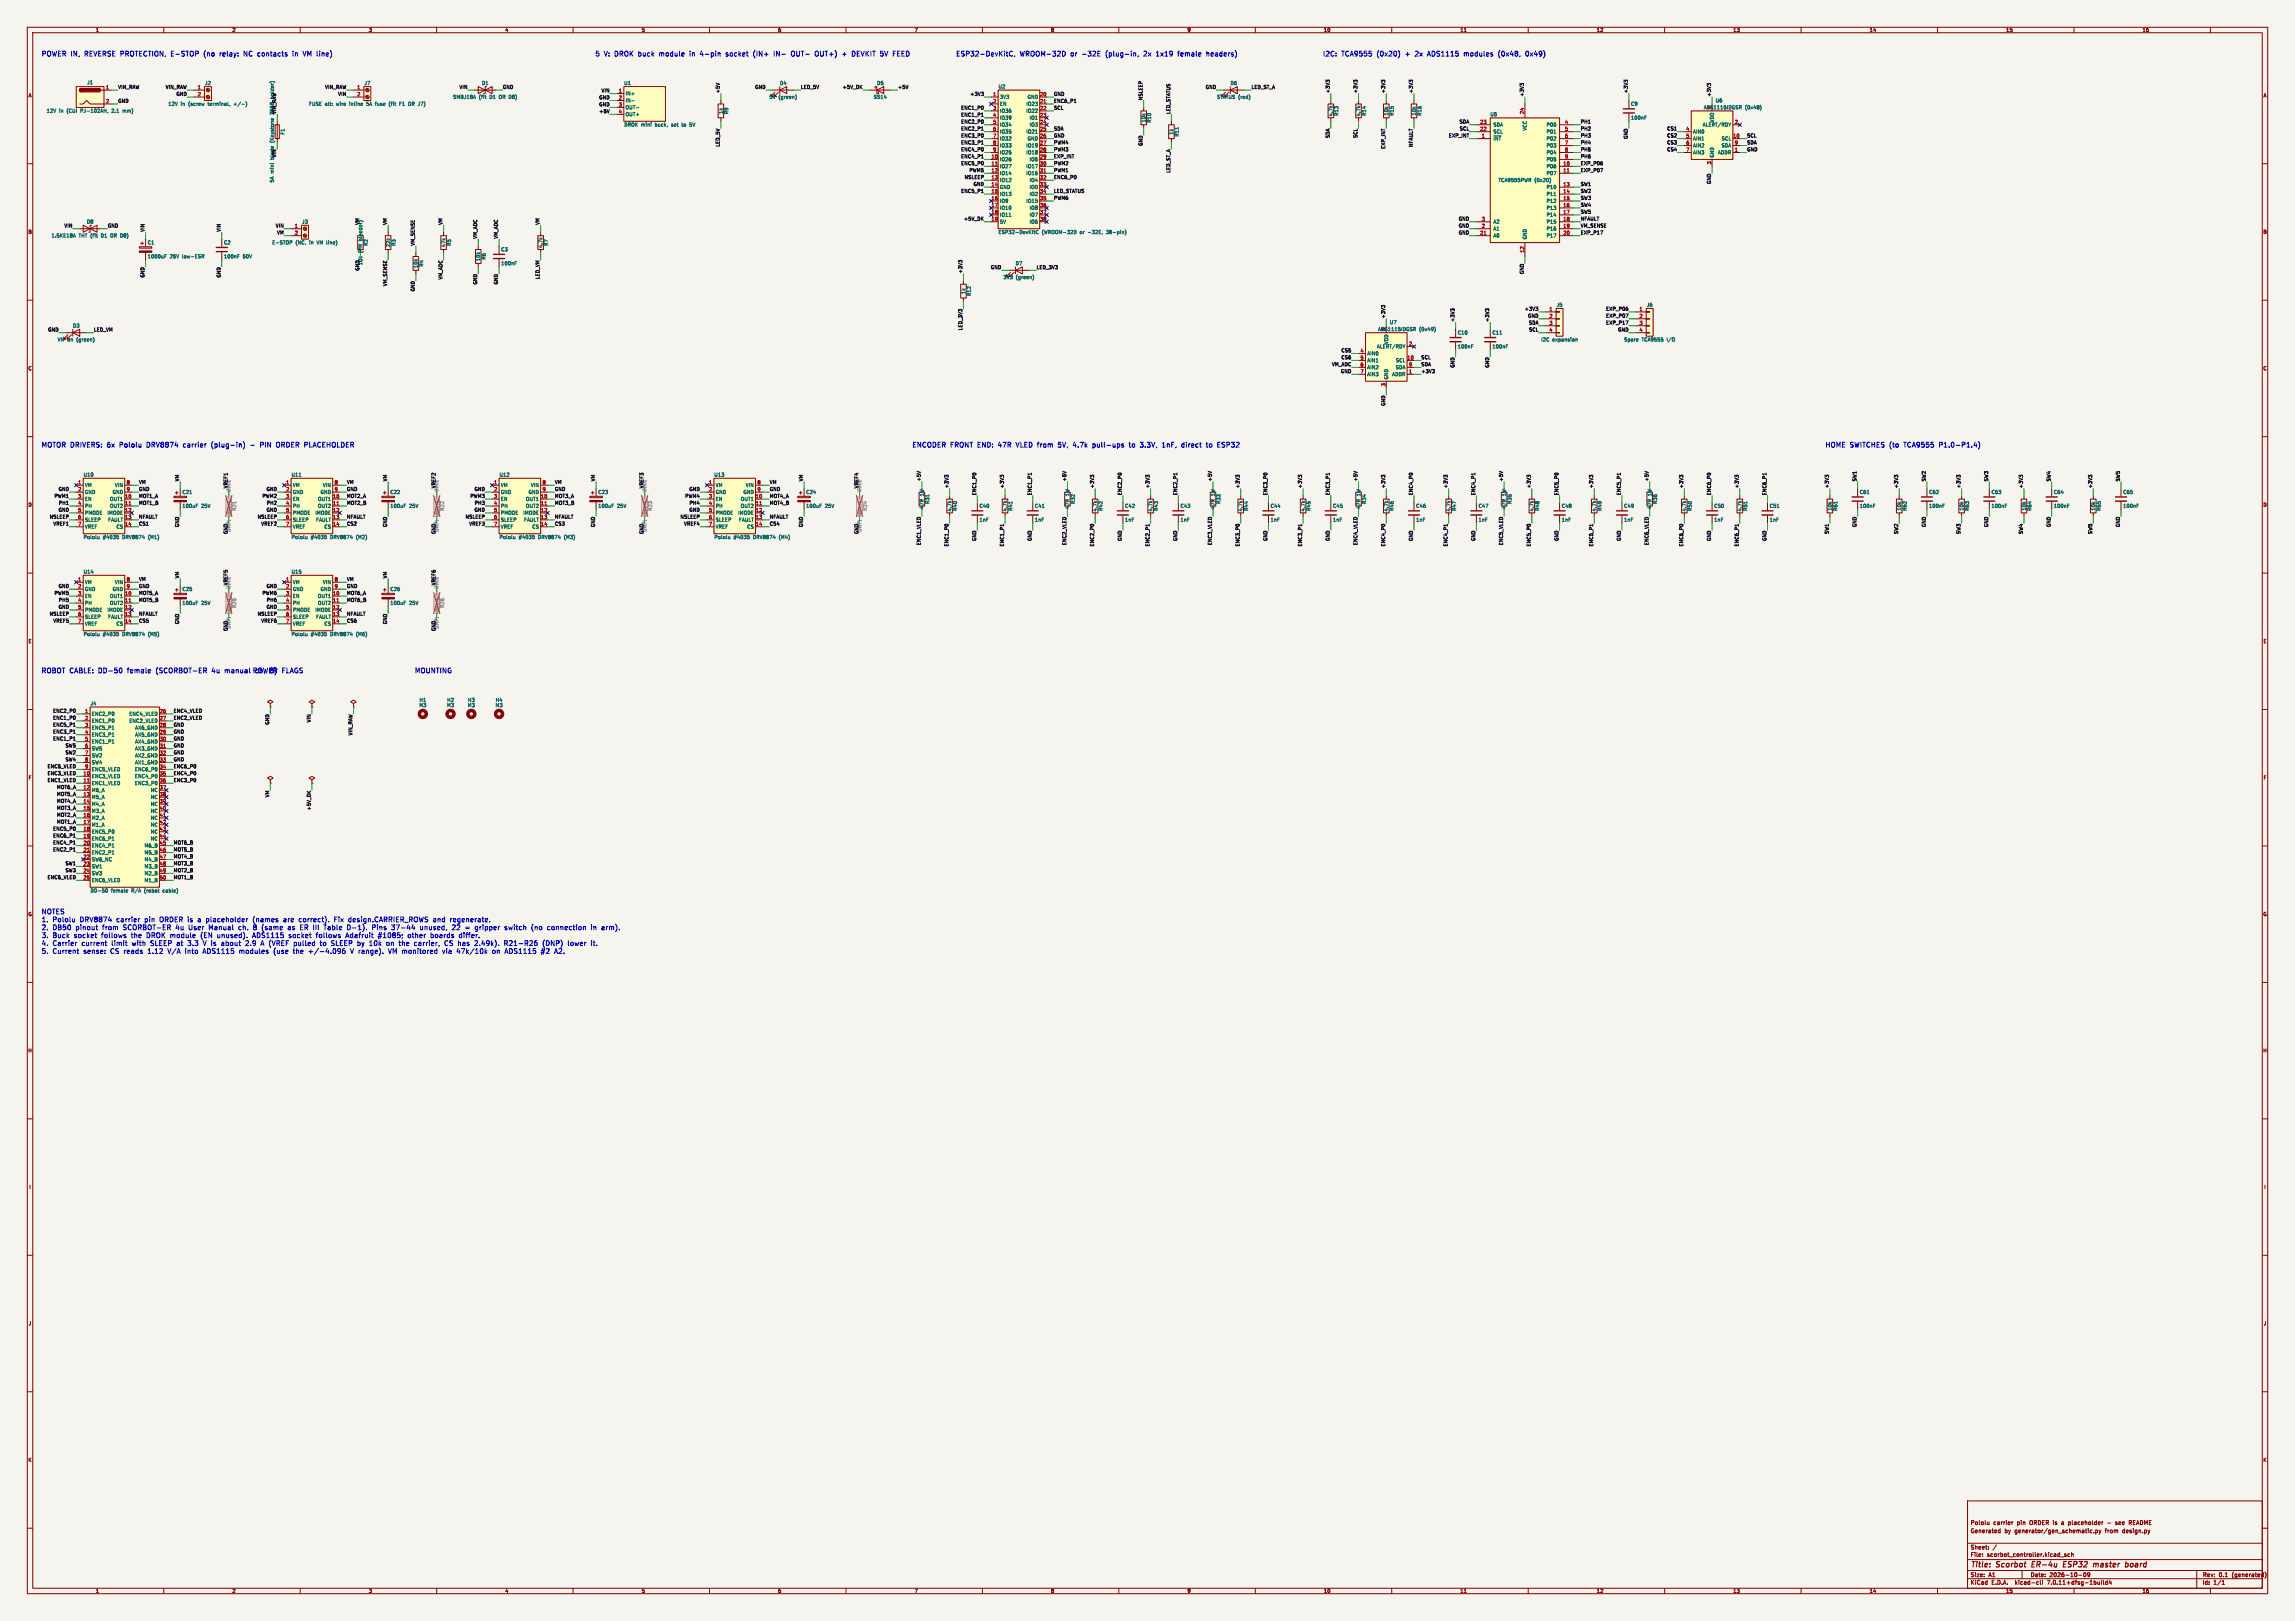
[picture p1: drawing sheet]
<svg xmlns="http://www.w3.org/2000/svg" width="841mm" height="594mm" viewBox="0 0 841 594" stroke-linecap="round" stroke-linejoin="round" font-family="sans-serif">
<defs><g id="words">
<g font-size="2.8" fill="#840000">
<text x="722" y="574.9">Title:</text>
<text x="731.7" y="574.9">Scorbot</text>
<text x="745.4" y="574.9">ER-4u</text>
<text x="757.7" y="574.9">ESP32</text>
<text x="769.6" y="574.9">master</text>
<text x="782.1" y="574.9">board</text>
</g>
<g font-size="2.5" fill="#0000c2">
<text x="15" y="21.2">POWER</text>
<text x="26.3" y="21.2">IN,</text>
<text x="32" y="21.2">REVERSE</text>
<text x="45.8" y="21.2">PROTECTION,</text>
<text x="65" y="21.2">E-STOP</text>
<text x="77.7" y="21.2">(no</text>
<text x="84.3" y="21.2">relay:</text>
<text x="93.8" y="21.2">NC</text>
<text x="99.6" y="21.2">contacts</text>
<text x="113.2" y="21.2">in</text>
<text x="117.8" y="21.2">VM</text>
<text x="217.9" y="21.2">5</text>
<text x="221.7" y="21.2">V:</text>
<text x="226.2" y="21.2">DROK</text>
<text x="235.6" y="21.2">buck</text>
<text x="243.9" y="21.2">module</text>
<text x="255.8" y="21.2">in</text>
<text x="260.4" y="21.2">4-pin</text>
<text x="270.5" y="21.2">socket</text>
<text x="281.3" y="21.2">(IN+</text>
<text x="289.5" y="21.2">IN-</text>
<text x="296.6" y="21.2">OUT-</text>
<text x="306" y="21.2">OUT+)</text>
<text x="316.7" y="21.2">+</text>
<text x="321" y="21.2">DEVKIT</text>
<text x="332.1" y="21.2">5V</text>
<text x="350.1" y="21.2">ESP32-DevKitC,</text>
<text x="374.1" y="21.2">WROOM-32D</text>
<text x="393.3" y="21.2">or</text>
<text x="398.1" y="21.2">-32E</text>
<text x="407.5" y="21.2">(plug-in,</text>
<text x="422.2" y="21.2">2x</text>
<text x="427.5" y="21.2">1x19</text>
<text x="436.1" y="21.2">female</text>
<text x="447.3" y="21.2">headers)</text>
<text x="484.6" y="21.2">I2C:</text>
<text x="491.9" y="21.2">TCA9555</text>
<text x="505.5" y="21.2">(0x20)</text>
<text x="520.9" y="21.2">2x</text>
<text x="526.2" y="21.2">ADS1115</text>
<text x="540.2" y="21.2">modules</text>
<text x="553.5" y="21.2">(0x48,</text>
<text x="564.3" y="21.2">0x49)</text>
<text x="15" y="164.5">MOTOR</text>
<text x="26.1" y="164.5">DRIVERS:</text>
<text x="40.2" y="164.5">6x</text>
<text x="45.4" y="164.5">Pololu</text>
<text x="56.1" y="164.5">DRV8874</text>
<text x="70.2" y="164.5">carrier</text>
<text x="81.2" y="164.5">(plug-in)</text>
<text x="96.2" y="164.5">-</text>
<text x="100.6" y="164.5">PIN</text>
<text x="107.2" y="164.5">ORDER</text>
<text x="118.2" y="164.5">PLACEHOLDER</text>
<text x="334.1" y="164.5">ENCODER</text>
<text x="348.6" y="164.5">FRONT</text>
<text x="359.2" y="164.5">END:</text>
<text x="367.4" y="164.5">47R</text>
<text x="374.7" y="164.5">VLED</text>
<text x="383.3" y="164.5">from</text>
<text x="391.5" y="164.5">5V,</text>
<text x="397.7" y="164.5">4.7k</text>
<text x="405.6" y="164.5">pull-ups</text>
<text x="419.7" y="164.5">to</text>
<text x="424.5" y="164.5">3.3V,</text>
<text x="433.3" y="164.5">1nF,</text>
<text x="441.1" y="164.5">direct</text>
<text x="450.9" y="164.5">to</text>
<text x="668.7" y="164.5">HOME</text>
<text x="678.2" y="164.5">SWITCHES</text>
<text x="693.3" y="164.5">(to</text>
<text x="699.3" y="164.5">TCA9555</text>
<text x="712.9" y="164.5">P1.0-P1.4)</text>
<text x="15" y="247.2">ROBOT</text>
<text x="25.8" y="247.2">CABLE: DD-50</text>
<text x="48.4" y="247.2">female</text>
<text x="59.5" y="247.2">(SCORBOT-ER</text>
<text x="80.7" y="247.2">4u</text>
<text x="86.2" y="247.2">manual</text>
<text x="92.4" y="247.2">POWER</text>
<text x="98.1" y="247.2">ch.</text>
<text x="103.6" y="247.2">FLAGS</text>
<text x="104.2" y="247.2">8)</text>
<text x="151.8" y="247.2">MOUNTING</text>
<text x="15" y="335.5">NOTES</text>
<text x="15" y="338.4">1.</text>
<text x="15" y="341.3">2.</text>
<text x="19.7" y="338.4">Pololu</text>
<text x="19.7" y="341.3">DB50</text>
<text x="28.8" y="341.3">pinout</text>
<text x="30.3" y="338.4">DRV8874</text>
<text x="39.3" y="341.3">from</text>
<text x="44.4" y="338.4">carrier</text>
<text x="47.5" y="341.3">SCORBOT-ER</text>
<text x="55.4" y="338.4">pin</text>
<text x="61.6" y="338.4">ORDER</text>
<text x="67.5" y="341.3">4u</text>
<text x="72.6" y="338.4">is</text>
<text x="73" y="341.3">User</text>
<text x="77" y="338.4">a</text>
<text x="80.8" y="338.4">placeholder</text>
<text x="81.1" y="341.3">Manual</text>
<text x="92.7" y="341.3">ch.</text>
<text x="98.6" y="338.4">(names</text>
<text x="98.8" y="341.3">8</text>
<text x="102.6" y="341.3">(same</text>
<text x="110.6" y="338.4">are</text>
<text x="112.9" y="341.3">as</text>
<text x="116.9" y="338.4">correct).</text>
<text x="118.1" y="341.3">ER</text>
<text x="123.6" y="341.3">III</text>
<text x="128.3" y="341.3">Table</text>
<text x="130.6" y="338.4">Fix</text>
<text x="136.6" y="338.4">design.CARRIER_ROWS</text>
<text x="137.5" y="341.3">D-1).</text>
<text x="147.4" y="341.3">Pins</text>
<text x="155.2" y="341.3">37-44</text>
<text x="166.4" y="341.3">unused,</text>
<text x="168.3" y="338.4">and</text>
<text x="175.3" y="338.4">regenerate.</text>
<text x="178.9" y="341.3">22</text>
<text x="184.4" y="341.3">=</text>
<text x="188.7" y="341.3">gripper</text>
<text x="200.3" y="341.3">switch</text>
<text x="210.8" y="341.3">(no</text>
<text x="217.3" y="341.3">connection</text>
<text x="15" y="344.2">3.</text>
<text x="15" y="347.1">4.</text>
<text x="19.7" y="344.2">Buck</text>
<text x="19.7" y="347.1">Carrier</text>
<text x="28.2" y="344.2">socket</text>
<text x="30.9" y="347.1">current</text>
<text x="38.9" y="344.2">follows</text>
<text x="42.6" y="347.1">limit</text>
<text x="50.5" y="344.2">the</text>
<text x="50.8" y="347.1">with</text>
<text x="56.8" y="344.2">DROK</text>
<text x="58.3" y="347.1">SLEEP</text>
<text x="66.2" y="344.2">module</text>
<text x="68.6" y="347.1">at</text>
<text x="73.4" y="347.1">3.3</text>
<text x="78.1" y="344.2">(EN</text>
<text x="79.7" y="347.1">V</text>
<text x="83.4" y="347.1">is</text>
<text x="84.9" y="344.2">unused).</text>
<text x="87.8" y="347.1">about</text>
<text x="97.4" y="347.1">2.9</text>
<text x="98.5" y="344.2">ADS1115</text>
<text x="103.8" y="347.1">A</text>
<text x="107.4" y="347.1">(VREF</text>
<text x="112.5" y="344.2">socket</text>
<text x="117.2" y="347.1">pulled</text>
<text x="123.3" y="344.2">follows</text>
<text x="127.6" y="347.1">to</text>
<text x="132.4" y="347.1">SLEEP</text>
<text x="134.9" y="344.2">Adafruit</text>
<text x="142.7" y="347.1">by</text>
<text x="147.4" y="344.2">#1085;</text>
<text x="147.8" y="347.1">10k</text>
<text x="154.8" y="347.1">on</text>
<text x="159.1" y="344.2">other</text>
<text x="160.1" y="347.1">the</text>
<text x="166.4" y="347.1">carrier,</text>
<text x="168.1" y="344.2">boards</text>
<text x="178.3" y="347.1">CS</text>
<text x="183.9" y="347.1">has</text>
<text x="190.7" y="347.1">2.49k).</text>
<text x="202.3" y="347.1">R21-R26</text>
<text x="217.1" y="347.1">(DNP)</text>
<text x="15" y="350">5.</text>
<text x="19.7" y="350">Current</text>
<text x="31.6" y="350">sense:</text>
<text x="42.2" y="350">CS</text>
<text x="47.8" y="350">reads</text>
<text x="57.3" y="350">1.12</text>
<text x="65.3" y="350">V/A</text>
<text x="72.4" y="350">into</text>
<text x="79.6" y="350">ADS1115</text>
<text x="93.7" y="350">modules</text>
<text x="107" y="350">(use</text>
<text x="114.9" y="350">the</text>
<text x="121.2" y="350">+/-4.096</text>
<text x="137.3" y="350">V</text>
<text x="141" y="350">range).</text>
<text x="152.7" y="350">VM</text>
<text x="158.3" y="350">monitored</text>
<text x="173.9" y="350">via</text>
<text x="179.8" y="350">47k/10k</text>
<text x="193.6" y="350">on</text>
<text x="198.9" y="350">ADS1115</text>
</g>
<g font-size="2.1" fill="#840000">
<text x="722" y="562">Generated</text>
<text x="722" y="559">Pololu</text>
<text x="730.4" y="559">carrier</text>
<text x="734.5" y="562">by</text>
<text x="738.3" y="562">generator/gen_schematic.py</text>
<text x="739.2" y="559">pin</text>
<text x="743.9" y="559">ORDER is</text>
<text x="755.9" y="559">a</text>
<text x="758.5" y="559">placeholder</text>
<text x="771.6" y="562">from</text>
<text x="776.1" y="559">see</text>
<text x="778.1" y="562">design.py</text>
<text x="781.2" y="559">README</text>
<text x="722" y="568">Sheet:</text>
<text x="722" y="570.7">File:</text>
<text x="728.1" y="570.7">scorbot_controller.kicad_sch</text>
<text x="722" y="580.9">KiCad</text>
<text x="722" y="578.1">Size:</text>
<text x="728.7" y="578.1">A1</text>
<text x="729.7" y="580.9">E.D.A.</text>
<text x="738.6" y="580.9">kicad-cli</text>
<text x="744" y="578.1">Date:</text>
<text x="750.5" y="580.9">7.0.11+dfsg-1build4</text>
<text x="751" y="578.1">2026-10-09</text>
<text x="807" y="578.3">Rev:</text>
<text x="807" y="580.9">Id:</text>
<text x="811.1" y="580.9">1/1</text>
<text x="813.4" y="578.3">0.1</text>
<text x="818.7" y="578.3">(generated)</text>
</g>
<g font-size="1.8" fill="#840000">
<text x="35" y="11.9">1</text>
<text x="85" y="11.9">2</text>
<text x="135" y="11.9">3</text>
<text x="185" y="11.9">4</text>
<text x="235" y="11.9">5</text>
<text x="285" y="11.9">6</text>
<text x="335" y="11.9">7</text>
<text x="385" y="11.9">8</text>
<text x="435" y="11.9">9</text>
<text x="485" y="11.9">10</text>
<text x="535" y="11.9">11</text>
<text x="585" y="11.9">12</text>
<text x="635" y="11.9">13</text>
<text x="685" y="11.9">14</text>
<text x="735" y="11.9">15</text>
<text x="785" y="11.9">16</text>
<text x="10.3" y="35.9">A</text>
<text x="829.3" y="35.9">A</text>
<text x="10.3" y="85.9">B</text>
<text x="829.2" y="85.9">B</text>
<text x="10.3" y="135.9">C</text>
<text x="829.2" y="135.9">C</text>
<text x="10.3" y="185.9">D</text>
<text x="829.2" y="185.9">D</text>
<text x="10.3" y="235.9">E</text>
<text x="829.3" y="235.9">E</text>
<text x="10.3" y="285.9">F</text>
<text x="829.3" y="285.9">F</text>
<text x="10.3" y="335.9">G</text>
<text x="829.2" y="335.9">G</text>
<text x="10.2" y="385.9">H</text>
<text x="829.2" y="385.9">H</text>
<text x="10.6" y="435.9">I</text>
<text x="829.6" y="435.9">I</text>
<text x="10.4" y="485.9">J</text>
<text x="829.4" y="485.9">J</text>
<text x="10.3" y="535.9">K</text>
<text x="829.2" y="535.9">K</text>
<text x="35" y="583.9">1</text>
<text x="85" y="583.9">2</text>
<text x="135" y="583.9">3</text>
<text x="185" y="583.9">4</text>
<text x="235" y="583.9">5</text>
<text x="285" y="583.9">6</text>
<text x="335" y="583.9">7</text>
<text x="385" y="583.9">8</text>
<text x="435" y="583.9">9</text>
<text x="485" y="583.9">10</text>
<text x="535" y="583.9">11</text>
<text x="585" y="583.9">12</text>
<text x="635" y="583.9">13</text>
<text x="685" y="583.9">14</text>
<text x="735" y="583.9">15</text>
<text x="785" y="583.9">16</text>
</g>
<g font-size="1.8" fill="#006464">
<text x="31.8" y="31.1">J1</text>
<text x="75" y="31.3">J2</text>
<text x="133.4" y="31.3">J7</text>
<text x="176.5" y="31.3">D1</text>
<text x="228.6" y="31.3">U1</text>
<text x="229.1" y="35.2">IN+</text>
<text x="285.7" y="31.3">D4</text>
<text x="321.2" y="31.3">D5</text>
<text x="365.8" y="32.6">U2</text>
<text x="450.8" y="31.3">D6</text>
<text x="17" y="41.5">12V</text>
<text x="21.7" y="41.5">in</text>
<text x="24.6" y="41.5">(CUI</text>
<text x="29.8" y="41.5">PJ-102AH,</text>
<text x="41.4" y="41.5">2.1</text>
<text x="45.6" y="41.5">mm)</text>
<text x="61.6" y="39">12V</text>
<text x="66.2" y="39">in</text>
<text x="69.2" y="39">(screw</text>
<text x="76.5" y="39">terminal,</text>
<text x="86.1" y="39">+/-)</text>
<text x="113.1" y="39">FUSE alt:</text>
<text x="123.4" y="39">wire</text>
<text x="128.4" y="39">inline</text>
<text x="134.8" y="39">5A</text>
<text x="138.3" y="39">fuse</text>
<text x="143.4" y="39">(fit</text>
<text x="147.5" y="39">F1</text>
<text x="151" y="39">OR J7)</text>
<text x="165.9" y="36.4">SMBJ18A</text>
<text x="175.5" y="36.4">(fit</text>
<text x="179.6" y="36.4">D1</text>
<text x="183.2" y="36.4">OR D8)</text>
<text x="229.1" y="37.7">IN-</text>
<text x="229.1" y="40.2">OUT-</text>
<text x="265" y="41.9" transform="rotate(-90 265 41.9)">1k</text>
<text x="267.1" y="42" transform="rotate(-90 267.1 42)">R9</text>
<text x="281.8" y="36.4">5V</text>
<text x="285.3" y="36.4">(green)</text>
<text x="320.1" y="36.4">SS14</text>
<text x="366.3" y="36.4">3V3</text>
<text x="366.3" y="39">EN</text>
<text x="366.3" y="41.5">IO36</text>
<text x="375.9" y="39">IO23</text>
<text x="375.9" y="41.5">IO22</text>
<text x="376.4" y="36.4">GND</text>
<text x="445.8" y="36.4">STATUS (red)</text>
<text x="597.5" y="39">C9</text>
<text x="624.2" y="40.2">ADS1115IDGSR</text>
<text x="627.1" y="40.1" transform="rotate(-90 627.1 40.1)">8</text>
<text x="628.5" y="37.7">U6</text>
<text x="639.4" y="40.2">(0x48)</text>
<text x="228.6" y="46.6">DROK mini</text>
<text x="229.1" y="42.8">OUT+</text>
<text x="240.1" y="46.6">buck,</text>
<text x="246.3" y="46.6">set</text>
<text x="250.3" y="46.6">to</text>
<text x="253.4" y="46.6">5V</text>
<text x="366.3" y="44">IO39</text>
<text x="366.3" y="46.6">IO34</text>
<text x="377.1" y="44">IO1</text>
<text x="377.1" y="46.6">IO3</text>
<text x="420" y="45" transform="rotate(-90 420 45)">10k</text>
<text x="422" y="45.1" transform="rotate(-90 422 45.1)">R10</text>
<text x="488.5" y="42.8" transform="rotate(-90 488.5 42.8)">4.7k</text>
<text x="490.6" y="42.6" transform="rotate(-90 490.6 42.6)">R13</text>
<text x="498.7" y="42.8" transform="rotate(-90 498.7 42.8)">4.7k</text>
<text x="500.7" y="42.6" transform="rotate(-90 500.7 42.6)">R14</text>
<text x="508.9" y="42.5" transform="rotate(-90 508.9 42.5)">10k</text>
<text x="510.9" y="42.6" transform="rotate(-90 510.9 42.6)">R15</text>
<text x="519" y="42.5" transform="rotate(-90 519 42.5)">10k</text>
<text x="521.1" y="42.6" transform="rotate(-90 521.1 42.6)">R16</text>
<text x="546" y="42.8">U5</text>
<text x="547.1" y="46.6">SDA</text>
<text x="566.6" y="46.6">P00</text>
<text x="597.5" y="44">100nF</text>
<text x="623.8" y="46.6">ALERT/RDY</text>
<text x="628.2" y="45" transform="rotate(-90 628.2 45)">VDD</text>
<text x="100.6" y="52" transform="rotate(-90 100.6 52)">(Keystone</text>
<text x="104.5" y="49.5" transform="rotate(-90 104.5 49.5)">F1</text>
<text x="366.3" y="49.1">IO35</text>
<text x="366.3" y="51.7">IO32</text>
<text x="375.9" y="49.1">IO21</text>
<text x="376.4" y="51.7">GND</text>
<text x="430.1" y="49.5" transform="rotate(-90 430.1 49.5)">1k</text>
<text x="432.2" y="50.2" transform="rotate(-90 432.2 50.2)">R11</text>
<text x="547.1" y="51.7">~{INT}</text>
<text x="547.1" y="49.1">SCL</text>
<text x="559.7" y="48" transform="rotate(-90 559.7 48)">VCC</text>
<text x="566.6" y="49.1">P01</text>
<text x="566.6" y="51.7">P02</text>
<text x="620.3" y="49.1">AIN0</text>
<text x="620.3" y="51.7">AIN1</text>
<text x="630.8" y="51.7">SCL</text>
<text x="100.6" y="58.4" transform="rotate(-90 100.6 58.4)">blade</text>
<text x="366.3" y="59.3">IO26</text>
<text x="366.3" y="54.2">IO33</text>
<text x="366.3" y="56.7">IO25</text>
<text x="375.9" y="54.2">IO19</text>
<text x="375.9" y="56.7">IO18</text>
<text x="377.1" y="59.3">IO5</text>
<text x="566.6" y="54.2">P03</text>
<text x="566.6" y="56.7">P04</text>
<text x="566.6" y="59.3">P05</text>
<text x="620.3" y="54.2">AIN2</text>
<text x="620.3" y="56.7">AIN3</text>
<text x="628.2" y="57.9" transform="rotate(-90 628.2 57.9)">GND</text>
<text x="629.4" y="56.7">ADDR</text>
<text x="630.7" y="54.2">SDA</text>
<text x="100.6" y="63.6" transform="rotate(-90 100.6 63.6)">mini</text>
<text x="366.3" y="61.8">IO27</text>
<text x="366.3" y="64.4">IO14</text>
<text x="375.9" y="61.8">IO17</text>
<text x="375.9" y="64.4">IO16</text>
<text x="566.6" y="61.8">P06</text>
<text x="566.6" y="64.4">P07</text>
<text x="100.6" y="67" transform="rotate(-90 100.6 67)">5A</text>
<text x="366.3" y="66.9">IO12</text>
<text x="366.3" y="69.4">GND</text>
<text x="366.3" y="72">IO13</text>
<text x="377.1" y="66.9">IO4</text>
<text x="377.1" y="69.4">IO0</text>
<text x="377.1" y="72">IO2</text>
<text x="549" y="66.9">TCA9555PWR</text>
<text x="562.3" y="66.9">(0x20)</text>
<text x="566.6" y="69.4">P10</text>
<text x="566.6" y="72">P11</text>
<text x="366.3" y="74.5">IO9</text>
<text x="366.3" y="77.1">IO10</text>
<text x="375.9" y="74.5">IO15</text>
<text x="377.1" y="77.1">IO8</text>
<text x="566.6" y="74.5">P12</text>
<text x="566.6" y="77.1">P13</text>
<text x="31.7" y="82.1">D8</text>
<text x="110.6" y="82.1">J3</text>
<text x="366.3" y="79.6">IO11</text>
<text x="366.3" y="82.1">5V</text>
<text x="377.1" y="79.6">IO7</text>
<text x="377.1" y="82.1">IO6</text>
<text x="547.1" y="82.1">A2</text>
<text x="566.6" y="79.6">P14</text>
<text x="566.6" y="82.1">P15</text>
<text x="18.7" y="87.2">1.5KE18A</text>
<text x="28.9" y="87.2">THT (fit</text>
<text x="37.4" y="87.2">D1</text>
<text x="41" y="87.2">OR D8)</text>
<text x="54" y="89.8">C1</text>
<text x="81.9" y="89.8">C2</text>
<text x="99.6" y="89.8">E-STOP</text>
<text x="108.3" y="89.8">(NC,</text>
<text x="113.5" y="89.8">in</text>
<text x="116.4" y="89.8">VM line)</text>
<text x="365.8" y="86">ESP32-DevKitC</text>
<text x="381.8" y="86">(WROOM-32D</text>
<text x="395.9" y="86">or</text>
<text x="399" y="86">-32E,</text>
<text x="405.9" y="86">38-pin)</text>
<text x="547.1" y="84.7">A1</text>
<text x="547.1" y="87.2">A0</text>
<text x="559.7" y="87.9" transform="rotate(-90 559.7 87.9)">GND</text>
<text x="566.6" y="84.7">P16</text>
<text x="566.6" y="87.2">P17</text>
<text x="54" y="94.8">1000uF</text>
<text x="62.2" y="94.8">25V</text>
<text x="66.9" y="94.8">low-ESR</text>
<text x="81.9" y="94.8">100nF</text>
<text x="89" y="94.8">50V</text>
<text x="132.9" y="92.7" transform="rotate(-90 132.9 92.7)">(VM</text>
<text x="135" y="90.2" transform="rotate(-90 135 90.2)">R2</text>
<text x="143.1" y="90.7" transform="rotate(-90 143.1 90.7)">22k</text>
<text x="145.1" y="90.2" transform="rotate(-90 145.1 90.2)">R3</text>
<text x="163.4" y="90.7" transform="rotate(-90 163.4 90.7)">47k</text>
<text x="165.5" y="90.2" transform="rotate(-90 165.5 90.2)">R5</text>
<text x="176.1" y="95.8" transform="rotate(-90 176.1 95.8)">10k</text>
<text x="178.2" y="95.3" transform="rotate(-90 178.2 95.3)">R6</text>
<text x="183.5" y="92.3">C3</text>
<text x="199" y="91" transform="rotate(-90 199 91)">4.7k</text>
<text x="201" y="90.2" transform="rotate(-90 201 90.2)">R7</text>
<text x="153.3" y="98.3" transform="rotate(-90 153.3 98.3)">10k</text>
<text x="155.3" y="97.9" transform="rotate(-90 155.3 97.9)">R4</text>
<text x="183.5" y="97.4">100nF</text>
<text x="372" y="97.4">D7</text>
<text x="353.9" y="107.9" transform="rotate(-90 353.9 107.9)">1k</text>
<text x="367.6" y="102.5">3V3</text>
<text x="372.2" y="102.5">(green)</text>
<text x="356" y="108.6" transform="rotate(-90 356 108.6)">R12</text>
<text x="570.3" y="112.6">J5</text>
<text x="603.3" y="112.6">J6</text>
<text x="509.2" y="119">U7</text>
<text x="21" y="125.3">VM on</text>
<text x="26.6" y="120.2">D3</text>
<text x="28.2" y="125.3">(green)</text>
<text x="504.8" y="121.5">ADS1115IDGSR</text>
<text x="507.7" y="121.4" transform="rotate(-90 507.7 121.4)">8</text>
<text x="520" y="121.5">(0x49)</text>
<text x="534" y="122.8">C10</text>
<text x="546.8" y="122.8">C11</text>
<text x="564.6" y="125.3">I2C</text>
<text x="568.9" y="125.3">expansion</text>
<text x="595" y="125.3">Spare</text>
<text x="601.6" y="125.3">TCA9555</text>
<text x="610.9" y="125.3">I/O</text>
<text x="500.9" y="130.4">AIN0</text>
<text x="504.4" y="127.9">ALERT/RDY</text>
<text x="508.9" y="126.3" transform="rotate(-90 508.9 126.3)">VDD</text>
<text x="534" y="127.9">100nF</text>
<text x="546.8" y="127.9">100nF</text>
<text x="500.9" y="132.9">AIN1</text>
<text x="500.9" y="135.5">AIN2</text>
<text x="511.3" y="135.5">SDA</text>
<text x="511.4" y="132.9">SCL</text>
<text x="500.9" y="138">AIN3</text>
<text x="508.9" y="139.2" transform="rotate(-90 508.9 139.2)">GND</text>
<text x="510" y="138">ADDR</text>
<text x="30.5" y="174.9">U10</text>
<text x="31" y="178.7">VM</text>
<text x="42" y="178.7">VIN</text>
<text x="106.7" y="174.9">U11</text>
<text x="107.2" y="178.7">VM</text>
<text x="118.2" y="178.7">VIN</text>
<text x="182.9" y="174.9">U12</text>
<text x="183.4" y="178.7">VM</text>
<text x="194.4" y="178.7">VIN</text>
<text x="261.6" y="174.9">U13</text>
<text x="262.1" y="178.7">VM</text>
<text x="273.1" y="178.7">VIN</text>
<text x="31" y="181.2">GND</text>
<text x="31" y="183.7">EN</text>
<text x="40.2" y="183.7">OUT1</text>
<text x="41.1" y="181.2">GND</text>
<text x="66.7" y="181.2">C21</text>
<text x="107.2" y="181.2">GND</text>
<text x="107.2" y="183.7">EN</text>
<text x="116.4" y="183.7">OUT1</text>
<text x="117.3" y="181.2">GND</text>
<text x="142.9" y="181.2">C22</text>
<text x="183.4" y="181.2">GND</text>
<text x="183.4" y="183.7">EN</text>
<text x="192.6" y="183.7">OUT1</text>
<text x="193.5" y="181.2">GND</text>
<text x="219.1" y="181.2">C23</text>
<text x="262.1" y="181.2">GND</text>
<text x="262.1" y="183.7">EN</text>
<text x="271.3" y="183.7">OUT1</text>
<text x="272.3" y="181.2">GND</text>
<text x="295.3" y="181.2">C24</text>
<text x="338.7" y="181.8" transform="rotate(-90 338.7 181.8)">1W</text>
<text x="340.7" y="184.8" transform="rotate(-90 340.7 184.8)">R31</text>
<text x="392" y="181.8" transform="rotate(-90 392 181.8)">1W</text>
<text x="394.1" y="184.8" transform="rotate(-90 394.1 184.8)">R32</text>
<text x="445.4" y="181.8" transform="rotate(-90 445.4 181.8)">1W</text>
<text x="447.4" y="184.8" transform="rotate(-90 447.4 184.8)">R33</text>
<text x="498.7" y="181.8" transform="rotate(-90 498.7 181.8)">1W</text>
<text x="500.7" y="184.8" transform="rotate(-90 500.7 184.8)">R34</text>
<text x="552" y="181.8" transform="rotate(-90 552 181.8)">1W</text>
<text x="554.1" y="184.8" transform="rotate(-90 554.1 184.8)">R35</text>
<text x="605.4" y="181.8" transform="rotate(-90 605.4 181.8)">1W</text>
<text x="607.4" y="184.8" transform="rotate(-90 607.4 184.8)">R36</text>
<text x="681.4" y="181.2">C61</text>
<text x="706.8" y="181.2">C62</text>
<text x="729.6" y="181.2">C63</text>
<text x="752.5" y="181.2">C64</text>
<text x="777.9" y="181.2">C65</text>
<text x="31" y="186.3">PH</text>
<text x="31" y="188.8">PMODE</text>
<text x="31" y="191.4">SLEEP</text>
<text x="39.2" y="188.8">IMODE</text>
<text x="39.5" y="191.4">FAULT</text>
<text x="40.2" y="186.3">OUT2</text>
<text x="66.7" y="186.3">100uF</text>
<text x="73.7" y="186.3">25V</text>
<text x="107.2" y="186.3">PH</text>
<text x="107.2" y="188.8">PMODE</text>
<text x="107.2" y="191.4">SLEEP</text>
<text x="115.4" y="188.8">IMODE</text>
<text x="115.7" y="191.4">FAULT</text>
<text x="116.4" y="186.3">OUT2</text>
<text x="142.9" y="186.3">100uF</text>
<text x="149.9" y="186.3">25V</text>
<text x="183.4" y="186.3">PH</text>
<text x="183.4" y="188.8">PMODE</text>
<text x="183.4" y="191.4">SLEEP</text>
<text x="191.6" y="188.8">IMODE</text>
<text x="191.9" y="191.4">FAULT</text>
<text x="192.6" y="186.3">OUT2</text>
<text x="219.1" y="186.3">100uF</text>
<text x="226.1" y="186.3">25V</text>
<text x="262.1" y="186.3">PH</text>
<text x="262.1" y="188.8">PMODE</text>
<text x="262.1" y="191.4">SLEEP</text>
<text x="270.3" y="188.8">IMODE</text>
<text x="270.6" y="191.4">FAULT</text>
<text x="271.3" y="186.3">OUT2</text>
<text x="295.3" y="186.3">100uF</text>
<text x="302.3" y="186.3">25V</text>
<text x="338.7" y="186.6" transform="rotate(-90 338.7 186.6)">47R</text>
<text x="348.8" y="187.5" transform="rotate(-90 348.8 187.5)">4.7k</text>
<text x="350.9" y="187.4" transform="rotate(-90 350.9 187.4)">R40</text>
<text x="358.8" y="186.3">C40</text>
<text x="358.8" y="191.4">1nF</text>
<text x="369.2" y="187.5" transform="rotate(-90 369.2 187.5)">4.7k</text>
<text x="371.2" y="187.4" transform="rotate(-90 371.2 187.4)">R41</text>
<text x="379.1" y="186.3">C41</text>
<text x="379.1" y="191.4">1nF</text>
<text x="392" y="186.6" transform="rotate(-90 392 186.6)">47R</text>
<text x="402.2" y="187.5" transform="rotate(-90 402.2 187.5)">4.7k</text>
<text x="404.2" y="187.4" transform="rotate(-90 404.2 187.4)">R42</text>
<text x="412.1" y="186.3">C42</text>
<text x="412.1" y="191.4">1nF</text>
<text x="422.5" y="187.5" transform="rotate(-90 422.5 187.5)">4.7k</text>
<text x="424.5" y="187.4" transform="rotate(-90 424.5 187.4)">R43</text>
<text x="432.5" y="186.3">C43</text>
<text x="432.5" y="191.4">1nF</text>
<text x="445.4" y="186.6" transform="rotate(-90 445.4 186.6)">47R</text>
<text x="455.5" y="187.5" transform="rotate(-90 455.5 187.5)">4.7k</text>
<text x="457.6" y="187.4" transform="rotate(-90 457.6 187.4)">R44</text>
<text x="465.5" y="186.3">C44</text>
<text x="465.5" y="191.4">1nF</text>
<text x="478.4" y="187.5" transform="rotate(-90 478.4 187.5)">4.7k</text>
<text x="480.4" y="187.4" transform="rotate(-90 480.4 187.4)">R45</text>
<text x="488.3" y="186.3">C45</text>
<text x="488.3" y="191.4">1nF</text>
<text x="498.7" y="186.6" transform="rotate(-90 498.7 186.6)">47R</text>
<text x="508.9" y="187.5" transform="rotate(-90 508.9 187.5)">4.7k</text>
<text x="510.9" y="187.4" transform="rotate(-90 510.9 187.4)">R46</text>
<text x="518.8" y="186.3">C46</text>
<text x="518.8" y="191.4">1nF</text>
<text x="531.7" y="187.5" transform="rotate(-90 531.7 187.5)">4.7k</text>
<text x="533.8" y="187.4" transform="rotate(-90 533.8 187.4)">R47</text>
<text x="541.7" y="186.3">C47</text>
<text x="541.7" y="191.4">1nF</text>
<text x="552" y="186.6" transform="rotate(-90 552 186.6)">47R</text>
<text x="562.2" y="187.5" transform="rotate(-90 562.2 187.5)">4.7k</text>
<text x="564.2" y="187.4" transform="rotate(-90 564.2 187.4)">R48</text>
<text x="572.2" y="186.3">C48</text>
<text x="572.2" y="191.4">1nF</text>
<text x="585.1" y="187.5" transform="rotate(-90 585.1 187.5)">4.7k</text>
<text x="587.1" y="187.4" transform="rotate(-90 587.1 187.4)">R49</text>
<text x="595" y="186.3">C49</text>
<text x="595" y="191.4">1nF</text>
<text x="605.4" y="186.6" transform="rotate(-90 605.4 186.6)">47R</text>
<text x="618.1" y="187.5" transform="rotate(-90 618.1 187.5)">4.7k</text>
<text x="620.1" y="187.4" transform="rotate(-90 620.1 187.4)">R50</text>
<text x="628" y="186.3">C50</text>
<text x="628" y="191.4">1nF</text>
<text x="638.4" y="187.5" transform="rotate(-90 638.4 187.5)">4.7k</text>
<text x="640.4" y="187.4" transform="rotate(-90 640.4 187.4)">R51</text>
<text x="648.4" y="186.3">C51</text>
<text x="648.4" y="191.4">1nF</text>
<text x="671.4" y="187.2" transform="rotate(-90 671.4 187.2)">10k</text>
<text x="673.5" y="187.4" transform="rotate(-90 673.5 187.4)">R61</text>
<text x="681.4" y="186.3">100nF</text>
<text x="696.8" y="187.2" transform="rotate(-90 696.8 187.2)">10k</text>
<text x="698.9" y="187.4" transform="rotate(-90 698.9 187.4)">R62</text>
<text x="706.8" y="186.3">100nF</text>
<text x="719.7" y="187.2" transform="rotate(-90 719.7 187.2)">10k</text>
<text x="721.7" y="187.4" transform="rotate(-90 721.7 187.4)">R63</text>
<text x="729.6" y="186.3">100nF</text>
<text x="742.5" y="187.2" transform="rotate(-90 742.5 187.2)">10k</text>
<text x="744.6" y="187.4" transform="rotate(-90 744.6 187.4)">R64</text>
<text x="752.5" y="186.3">100nF</text>
<text x="767.9" y="187.2" transform="rotate(-90 767.9 187.2)">10k</text>
<text x="770" y="187.4" transform="rotate(-90 770 187.4)">R65</text>
<text x="777.9" y="186.3">100nF</text>
<text x="30.5" y="197.7">Pololu</text>
<text x="31" y="193.9">VREF</text>
<text x="37.7" y="197.7">#4035</text>
<text x="42.5" y="193.9">CS</text>
<text x="45" y="197.7">DRV8874</text>
<text x="54.6" y="197.7">(M1)</text>
<text x="106.7" y="197.7">Pololu</text>
<text x="107.2" y="193.9">VREF</text>
<text x="113.9" y="197.7">#4035</text>
<text x="118.7" y="193.9">CS</text>
<text x="121.2" y="197.7">DRV8874</text>
<text x="130.8" y="197.7">(M2)</text>
<text x="182.9" y="197.7">Pololu</text>
<text x="183.4" y="193.9">VREF</text>
<text x="190.1" y="197.7">#4035</text>
<text x="194.9" y="193.9">CS</text>
<text x="197.4" y="197.7">DRV8874</text>
<text x="207" y="197.7">(M3)</text>
<text x="261.6" y="197.7">Pololu</text>
<text x="262.1" y="193.9">VREF</text>
<text x="268.8" y="197.7">#4035</text>
<text x="273.7" y="193.9">CS</text>
<text x="276.1" y="197.7">DRV8874</text>
<text x="285.8" y="197.7">(M4)</text>
<text x="30.5" y="210.4">U14</text>
<text x="31" y="214.2">VM</text>
<text x="42" y="214.2">VIN</text>
<text x="106.7" y="210.4">U15</text>
<text x="107.2" y="214.2">VM</text>
<text x="118.2" y="214.2">VIN</text>
<text x="31" y="216.8">GND</text>
<text x="31" y="219.3">EN</text>
<text x="31" y="221.8">PH</text>
<text x="40.2" y="219.3">OUT1</text>
<text x="40.2" y="221.8">OUT2</text>
<text x="41.1" y="216.8">GND</text>
<text x="66.7" y="216.8">C25</text>
<text x="66.7" y="221.8">100uF</text>
<text x="73.7" y="221.8">25V</text>
<text x="107.2" y="216.8">GND</text>
<text x="107.2" y="219.3">EN</text>
<text x="107.2" y="221.8">PH</text>
<text x="116.4" y="219.3">OUT1</text>
<text x="116.4" y="221.8">OUT2</text>
<text x="117.3" y="216.8">GND</text>
<text x="142.9" y="216.8">C26</text>
<text x="142.9" y="221.8">100uF</text>
<text x="149.9" y="221.8">25V</text>
<text x="31" y="224.4">PMODE</text>
<text x="31" y="226.9">SLEEP</text>
<text x="39.2" y="224.4">IMODE</text>
<text x="39.5" y="226.9">FAULT</text>
<text x="107.2" y="224.4">PMODE</text>
<text x="107.2" y="226.9">SLEEP</text>
<text x="115.4" y="224.4">IMODE</text>
<text x="115.7" y="226.9">FAULT</text>
<text x="30.5" y="233.3">Pololu</text>
<text x="31" y="229.5">VREF</text>
<text x="37.7" y="233.3">#4035</text>
<text x="42.5" y="229.5">CS</text>
<text x="45" y="233.3">DRV8874</text>
<text x="54.6" y="233.3">(M5)</text>
<text x="106.7" y="233.3">Pololu</text>
<text x="107.2" y="229.5">VREF</text>
<text x="113.9" y="233.3">#4035</text>
<text x="118.7" y="229.5">CS</text>
<text x="121.2" y="233.3">DRV8874</text>
<text x="130.8" y="233.3">(M6)</text>
<text x="153.6" y="257.4">H1</text>
<text x="163.7" y="257.4">H2</text>
<text x="171.3" y="257.4">H3</text>
<text x="181.5" y="257.4">H4</text>
<text x="33" y="258.7">J4</text>
<text x="33.5" y="262.5">ENC2_P0</text>
<text x="47.2" y="262.5">ENC4_VLED</text>
<text x="153.5" y="259.3">M3</text>
<text x="163.7" y="259.3">M3</text>
<text x="171.3" y="259.3">M3</text>
<text x="181.4" y="259.3">M3</text>
<text x="33.5" y="265">ENC1_P0</text>
<text x="33.5" y="267.6">ENC5_P1</text>
<text x="47.2" y="265">ENC2_VLED</text>
<text x="49.4" y="267.6">AX6_GND</text>
<text x="33.5" y="270.1">ENC3_P1</text>
<text x="33.5" y="272.6">ENC1_P1</text>
<text x="33.5" y="275.2">SW5</text>
<text x="49.4" y="270.1">AX5_GND</text>
<text x="49.4" y="272.6">AX4_GND</text>
<text x="49.4" y="275.2">AX3_GND</text>
<text x="33.5" y="277.7">SW2</text>
<text x="33.5" y="280.3">SW4</text>
<text x="49.4" y="277.7">AX2_GND</text>
<text x="49.4" y="280.3">AX1_GND</text>
<text x="33.5" y="285.3">ENC3_VLED</text>
<text x="33.5" y="287.9">ENC1_VLED</text>
<text x="33.5" y="282.8">ENC5_VLED</text>
<text x="49.3" y="282.8">ENC6_P0</text>
<text x="49.3" y="285.3">ENC4_P0</text>
<text x="49.3" y="287.9">ENC3_P0</text>
<text x="33.5" y="290.4">M6_A</text>
<text x="33.5" y="293">M5_A</text>
<text x="55.1" y="290.4">NC</text>
<text x="55.1" y="293">NC</text>
<text x="33.5" y="295.5">M4_A</text>
<text x="33.5" y="298">M3_A</text>
<text x="55.1" y="295.5">NC</text>
<text x="55.1" y="298">NC</text>
<text x="33.5" y="300.6">M2_A</text>
<text x="33.5" y="303.1">M1_A</text>
<text x="33.5" y="305.7">ENC5_P0</text>
<text x="55.1" y="300.6">NC</text>
<text x="55.1" y="303.1">NC</text>
<text x="55.1" y="305.7">NC</text>
<text x="33.5" y="308.2">ENC6_P1</text>
<text x="33.5" y="310.7">ENC4_P1</text>
<text x="52.8" y="310.7">M6_B</text>
<text x="55.1" y="308.2">NC</text>
<text x="33.5" y="313.3">ENC2_P1</text>
<text x="33.5" y="315.8">SW6_NC</text>
<text x="52.8" y="313.3">M5_B</text>
<text x="52.8" y="315.8">M4_B</text>
<text x="33.5" y="318.4">SW1</text>
<text x="33.5" y="320.9">SW3</text>
<text x="33.5" y="323.4">ENC6_VLED</text>
<text x="52.8" y="318.4">M3_B</text>
<text x="52.8" y="320.9">M2_B</text>
<text x="52.8" y="323.4">M1_B</text>
<text x="33" y="327.3">DD-50</text>
<text x="40.7" y="327.3">female</text>
<text x="48.3" y="327.3">R/A</text>
<text x="53.2" y="327.3">(robot</text>
<text x="60.1" y="327.3">cable)</text>
</g>
<g font-size="1.8" fill="#a90000">
<text x="38.7" y="32.8">1</text>
<text x="72.3" y="32.8">1</text>
<text x="72.3" y="35.3">2</text>
<text x="130.7" y="32.8">1</text>
<text x="130.7" y="35.3">2</text>
<text x="226.6" y="34">1</text>
<text x="363.8" y="35.3">1</text>
<text x="381" y="35.3">20</text>
<text x="38.7" y="37.8">2</text>
<text x="226.6" y="36.6">2</text>
<text x="226.6" y="39.1">3</text>
<text x="226.6" y="41.7">4</text>
<text x="363.8" y="37.8">2</text>
<text x="363.8" y="40.4">3</text>
<text x="381" y="37.8">21</text>
<text x="381" y="40.4">22</text>
<text x="558.5" y="41.9" transform="rotate(-90 558.5 41.9)">24</text>
<text x="363.8" y="42.9">4</text>
<text x="363.8" y="45.5">5</text>
<text x="381" y="42.9">23</text>
<text x="381" y="45.5">24</text>
<text x="542.2" y="45.5">23</text>
<text x="573.3" y="45.5">4</text>
<text x="635.6" y="45.5">2</text>
<text x="363.8" y="48">6</text>
<text x="363.8" y="50.5">7</text>
<text x="363.8" y="53.1">8</text>
<text x="381" y="48">25</text>
<text x="381" y="50.5">26</text>
<text x="381" y="53.1">27</text>
<text x="542.2" y="48">22</text>
<text x="542.9" y="50.5">1</text>
<text x="573.3" y="48">5</text>
<text x="573.3" y="50.5">6</text>
<text x="573.3" y="53.1">7</text>
<text x="617.8" y="48">4</text>
<text x="617.8" y="50.5">5</text>
<text x="617.8" y="53.1">6</text>
<text x="635" y="50.5">10</text>
<text x="635.6" y="53.1">9</text>
<text x="363.2" y="58.2">10</text>
<text x="363.8" y="55.6">9</text>
<text x="381" y="55.6">28</text>
<text x="381" y="58.2">29</text>
<text x="573.3" y="55.6">8</text>
<text x="573.3" y="58.2">9</text>
<text x="617.8" y="55.6">7</text>
<text x="635.6" y="55.6">1</text>
<text x="363.2" y="60.7">11</text>
<text x="363.2" y="63.2">12</text>
<text x="363.2" y="65.8">13</text>
<text x="381" y="60.7">30</text>
<text x="381" y="63.2">31</text>
<text x="381" y="65.8">32</text>
<text x="572.7" y="60.7">10</text>
<text x="572.7" y="63.2">11</text>
<text x="627.1" y="60.4" transform="rotate(-90 627.1 60.4)">3</text>
<text x="363.2" y="68.3">14</text>
<text x="363.2" y="70.9">15</text>
<text x="381" y="68.3">33</text>
<text x="381" y="70.9">34</text>
<text x="572.7" y="68.3">13</text>
<text x="572.7" y="70.9">14</text>
<text x="363.2" y="73.4">16</text>
<text x="363.2" y="75.9">17</text>
<text x="381" y="73.4">35</text>
<text x="381" y="75.9">36</text>
<text x="572.7" y="73.4">15</text>
<text x="572.7" y="75.9">16</text>
<text x="107.9" y="83.6">1</text>
<text x="363.2" y="78.5">18</text>
<text x="363.2" y="81">19</text>
<text x="381" y="78.5">37</text>
<text x="381" y="81">38</text>
<text x="542.9" y="83.6">2</text>
<text x="542.9" y="81">3</text>
<text x="572.7" y="78.5">17</text>
<text x="572.7" y="81">18</text>
<text x="572.7" y="83.6">19</text>
<text x="107.9" y="86.1">2</text>
<text x="542.2" y="86.1">21</text>
<text x="572.7" y="86.1">20</text>
<text x="558.5" y="92.7" transform="rotate(-90 558.5 92.7)">12</text>
<text x="567.6" y="114">1</text>
<text x="567.6" y="116.6">2</text>
<text x="567.6" y="119.1">3</text>
<text x="600.6" y="114">1</text>
<text x="600.6" y="116.6">2</text>
<text x="600.6" y="119.1">3</text>
<text x="567.6" y="121.7">4</text>
<text x="600.6" y="121.7">4</text>
<text x="498.4" y="129.3">4</text>
<text x="498.4" y="131.8">5</text>
<text x="515.6" y="131.8">10</text>
<text x="516.2" y="126.7">2</text>
<text x="498.4" y="134.4">6</text>
<text x="498.4" y="136.9">7</text>
<text x="516.2" y="136.9">1</text>
<text x="516.2" y="134.4">9</text>
<text x="507.7" y="141.7" transform="rotate(-90 507.7 141.7)">3</text>
<text x="28.5" y="177.5">1</text>
<text x="46.3" y="177.5">8</text>
<text x="104.7" y="177.5">1</text>
<text x="122.5" y="177.5">8</text>
<text x="180.9" y="177.5">1</text>
<text x="198.7" y="177.5">8</text>
<text x="259.6" y="177.5">1</text>
<text x="277.4" y="177.5">8</text>
<text x="28.5" y="180.1">2</text>
<text x="28.5" y="182.6">3</text>
<text x="28.5" y="185.2">4</text>
<text x="45.7" y="182.6">10</text>
<text x="45.7" y="185.2">11</text>
<text x="46.3" y="180.1">9</text>
<text x="104.7" y="180.1">2</text>
<text x="104.7" y="182.6">3</text>
<text x="104.7" y="185.2">4</text>
<text x="121.9" y="182.6">10</text>
<text x="121.9" y="185.2">11</text>
<text x="122.5" y="180.1">9</text>
<text x="180.9" y="180.1">2</text>
<text x="180.9" y="182.6">3</text>
<text x="180.9" y="185.2">4</text>
<text x="198.1" y="182.6">10</text>
<text x="198.1" y="185.2">11</text>
<text x="198.7" y="180.1">9</text>
<text x="259.6" y="180.1">2</text>
<text x="259.6" y="182.6">3</text>
<text x="259.6" y="185.2">4</text>
<text x="276.8" y="182.6">10</text>
<text x="276.8" y="185.2">11</text>
<text x="277.4" y="180.1">9</text>
<text x="28.5" y="187.7">5</text>
<text x="28.5" y="190.2">6</text>
<text x="45.7" y="187.7">12</text>
<text x="45.7" y="190.2">13</text>
<text x="104.7" y="187.7">5</text>
<text x="104.7" y="190.2">6</text>
<text x="121.9" y="187.7">12</text>
<text x="121.9" y="190.2">13</text>
<text x="180.9" y="187.7">5</text>
<text x="180.9" y="190.2">6</text>
<text x="198.1" y="187.7">12</text>
<text x="198.1" y="190.2">13</text>
<text x="259.6" y="187.7">5</text>
<text x="259.6" y="190.2">6</text>
<text x="276.8" y="187.7">12</text>
<text x="276.8" y="190.2">13</text>
<text x="28.5" y="192.8">7</text>
<text x="45.7" y="192.8">14</text>
<text x="104.7" y="192.8">7</text>
<text x="121.9" y="192.8">14</text>
<text x="180.9" y="192.8">7</text>
<text x="198.1" y="192.8">14</text>
<text x="259.6" y="192.8">7</text>
<text x="276.8" y="192.8">14</text>
<text x="28.5" y="213.1">1</text>
<text x="28.5" y="215.6">2</text>
<text x="46.3" y="213.1">8</text>
<text x="46.3" y="215.6">9</text>
<text x="104.7" y="213.1">1</text>
<text x="104.7" y="215.6">2</text>
<text x="122.5" y="213.1">8</text>
<text x="122.5" y="215.6">9</text>
<text x="28.5" y="218.2">3</text>
<text x="28.5" y="220.7">4</text>
<text x="45.7" y="218.2">10</text>
<text x="45.7" y="220.7">11</text>
<text x="104.7" y="218.2">3</text>
<text x="104.7" y="220.7">4</text>
<text x="121.9" y="218.2">10</text>
<text x="121.9" y="220.7">11</text>
<text x="28.5" y="223.3">5</text>
<text x="28.5" y="225.8">6</text>
<text x="45.7" y="223.3">12</text>
<text x="45.7" y="225.8">13</text>
<text x="104.7" y="223.3">5</text>
<text x="104.7" y="225.8">6</text>
<text x="121.9" y="223.3">12</text>
<text x="121.9" y="225.8">13</text>
<text x="28.5" y="228.3">7</text>
<text x="45.7" y="228.3">14</text>
<text x="104.7" y="228.3">7</text>
<text x="121.9" y="228.3">14</text>
<text x="31" y="261.4">1</text>
<text x="31" y="263.9">2</text>
<text x="58.4" y="261.4">26</text>
<text x="58.4" y="263.9">27</text>
<text x="31" y="266.4">3</text>
<text x="31" y="269">4</text>
<text x="58.4" y="266.4">28</text>
<text x="58.4" y="269">29</text>
<text x="31" y="271.5">5</text>
<text x="31" y="274.1">6</text>
<text x="58.4" y="271.5">30</text>
<text x="58.4" y="274.1">31</text>
<text x="31" y="276.6">7</text>
<text x="31" y="279.1">8</text>
<text x="31" y="281.7">9</text>
<text x="58.4" y="276.6">32</text>
<text x="58.4" y="279.1">33</text>
<text x="58.4" y="281.7">34</text>
<text x="30.4" y="284.2">10</text>
<text x="30.4" y="286.8">11</text>
<text x="58.4" y="284.2">35</text>
<text x="58.4" y="286.8">36</text>
<text x="30.4" y="289.3">12</text>
<text x="30.4" y="291.8">13</text>
<text x="58.4" y="289.3">37</text>
<text x="58.4" y="291.8">38</text>
<text x="30.4" y="294.4">14</text>
<text x="30.4" y="296.9">15</text>
<text x="30.4" y="299.5">16</text>
<text x="58.4" y="294.4">39</text>
<text x="58.4" y="296.9">40</text>
<text x="58.4" y="299.5">41</text>
<text x="30.4" y="302">17</text>
<text x="30.4" y="304.5">18</text>
<text x="58.4" y="302">42</text>
<text x="58.4" y="304.5">43</text>
<text x="30.4" y="307.1">19</text>
<text x="30.4" y="309.6">20</text>
<text x="58.4" y="307.1">44</text>
<text x="58.4" y="309.6">45</text>
<text x="30.4" y="312.2">21</text>
<text x="30.4" y="314.7">22</text>
<text x="30.4" y="317.2">23</text>
<text x="58.4" y="312.2">46</text>
<text x="58.4" y="314.7">47</text>
<text x="58.4" y="317.2">48</text>
<text x="30.4" y="319.8">24</text>
<text x="30.4" y="322.3">25</text>
<text x="58.4" y="319.8">49</text>
<text x="58.4" y="322.3">50</text>
</g>
<g font-size="1.8" fill="#0f0f0f">
<text x="43.2" y="32.7">VIN_RAW</text>
<text x="60.6" y="32.7">VIN_RAW</text>
<text x="64.5" y="35.2">GND</text>
<text x="100.6" y="35.5" transform="rotate(-90 100.6 35.5)">holder)</text>
<text x="119" y="32.7">VIN_RAW</text>
<text x="123.8" y="35.2">VIN</text>
<text x="168.2" y="32.7">VIN</text>
<text x="184.1" y="32.7">GND</text>
<text x="220.3" y="33.9">VIN</text>
<text x="263.8" y="34.3" transform="rotate(-90 263.8 34.3)">+5V</text>
<text x="276.6" y="32.7">GND</text>
<text x="293.4" y="32.7">LED_5V</text>
<text x="308.6" y="32.7">+5V_DK</text>
<text x="328.9" y="32.7">+5V</text>
<text x="355.4" y="35.2">+3V3</text>
<text x="386.1" y="35.2">GND</text>
<text x="441.7" y="32.7">GND</text>
<text x="458.5" y="32.7">LED_ST_A</text>
<text x="487.3" y="34.3" transform="rotate(-90 487.3 34.3)">+3V3</text>
<text x="497.5" y="34.3" transform="rotate(-90 497.5 34.3)">+3V3</text>
<text x="507.6" y="34.3" transform="rotate(-90 507.6 34.3)">+3V3</text>
<text x="517.8" y="34.3" transform="rotate(-90 517.8 34.3)">+3V3</text>
<text x="558.4" y="35.6" transform="rotate(-90 558.4 35.6)">+3V3</text>
<text x="596.5" y="34.3" transform="rotate(-90 596.5 34.3)">+3V3</text>
<text x="627" y="35.6" transform="rotate(-90 627 35.6)">+3V3</text>
<text x="43.2" y="37.7">GND</text>
<text x="100.6" y="41.5" transform="rotate(-90 100.6 41.5)">3568</text>
<text x="101.3" y="41.9" transform="rotate(-90 101.3 41.9)">VIN_RAW</text>
<text x="219.4" y="36.5">GND</text>
<text x="219.4" y="41.6">+5V</text>
<text x="219.4" y="39">GND</text>
<text x="352.1" y="40.3">ENC1_P0</text>
<text x="386.1" y="37.7">ENC6_P1</text>
<text x="386.1" y="40.3">SCL</text>
<text x="418.7" y="36.8" transform="rotate(-90 418.7 36.8)">NSLEEP</text>
<text x="428.9" y="41.9" transform="rotate(-90 428.9 41.9)">LED_STATUS</text>
<text x="352.1" y="47.9">ENC2_P1</text>
<text x="352.1" y="42.8">ENC1_P1</text>
<text x="352.1" y="45.4">ENC2_P0</text>
<text x="386.1" y="47.9">SDA</text>
<text x="534.7" y="45.4">SDA</text>
<text x="534.8" y="47.9">SCL</text>
<text x="579.1" y="47.9">PH2</text>
<text x="579.1" y="45.4">PH1</text>
<text x="610.8" y="47.9">CS1</text>
<text x="263.8" y="53.9" transform="rotate(-90 263.8 53.9)">LED_5V</text>
<text x="352.1" y="50.4">ENC3_P0</text>
<text x="352.1" y="53">ENC3_P1</text>
<text x="386.1" y="53">PWM4</text>
<text x="386.1" y="50.4">GND</text>
<text x="418.7" y="53.6" transform="rotate(-90 418.7 53.6)">GND</text>
<text x="487.3" y="50.8" transform="rotate(-90 487.3 50.8)">SDA</text>
<text x="497.5" y="50.7" transform="rotate(-90 497.5 50.7)">SCL</text>
<text x="530.8" y="50.4">EXP_INT</text>
<text x="579.1" y="50.4">PH3</text>
<text x="579.1" y="53">PH4</text>
<text x="596.5" y="51.1" transform="rotate(-90 596.5 51.1)">GND</text>
<text x="610.8" y="53">CS3</text>
<text x="610.8" y="50.4">CS2</text>
<text x="640.1" y="53">SDA</text>
<text x="640.1" y="50.4">SCL</text>
<text x="101.3" y="57.8" transform="rotate(-90 101.3 57.8)">VIN</text>
<text x="352.1" y="55.5">ENC4_P0</text>
<text x="352.1" y="58.1">ENC4_P1</text>
<text x="386.1" y="55.5">PWM3</text>
<text x="386.1" y="58.1">EXP_INT</text>
<text x="507.6" y="54.7" transform="rotate(-90 507.6 54.7)">EXP_INT</text>
<text x="517.8" y="54" transform="rotate(-90 517.8 54)">NFAULT</text>
<text x="579.1" y="58.1">PH6</text>
<text x="579.1" y="55.5">PH5</text>
<text x="610.8" y="55.5">CS4</text>
<text x="640.1" y="55.5">GND</text>
<text x="352.1" y="60.6">ENC5_P0</text>
<text x="353.3" y="65.7">NSLEEP</text>
<text x="355.1" y="63.1">PWM5</text>
<text x="386.1" y="65.7">ENC6_P0</text>
<text x="386.1" y="63.1">PWM1</text>
<text x="386.1" y="60.6">PWM2</text>
<text x="428.9" y="63.5" transform="rotate(-90 428.9 63.5)">LED_ST_A</text>
<text x="579.1" y="63.1">EXP_P07</text>
<text x="579.1" y="60.6">EXP_P06</text>
<text x="352.1" y="70.8">ENC5_P1</text>
<text x="356.6" y="68.2">GND</text>
<text x="386.1" y="70.8">LED_STATUS</text>
<text x="579.1" y="68.2">SW1</text>
<text x="579.1" y="70.8">SW2</text>
<text x="627" y="67.6" transform="rotate(-90 627 67.6)">GND</text>
<text x="386.1" y="73.3">PWM6</text>
<text x="579.1" y="73.3">SW3</text>
<text x="579.1" y="75.8">SW4</text>
<text x="23.4" y="83.5">VIN</text>
<text x="39.4" y="83.5">GND</text>
<text x="100.9" y="83.5">VIN</text>
<text x="131.7" y="82.5" transform="rotate(-90 131.7 82.5)">VM</text>
<text x="141.9" y="82.5" transform="rotate(-90 141.9 82.5)">VM</text>
<text x="162.2" y="82.5" transform="rotate(-90 162.2 82.5)">VM</text>
<text x="197.8" y="82.5" transform="rotate(-90 197.8 82.5)">VM</text>
<text x="353.1" y="80.9">+5V_DK</text>
<text x="534.4" y="83.5">GND</text>
<text x="534.4" y="80.9">GND</text>
<text x="579.1" y="78.4">SW5</text>
<text x="579.1" y="83.5">VM_SENSE</text>
<text x="579.1" y="80.9">NFAULT</text>
<text x="53" y="85.1" transform="rotate(-90 53 85.1)">VIN</text>
<text x="80.9" y="85.1" transform="rotate(-90 80.9 85.1)">VIN</text>
<text x="101.4" y="86">VM</text>
<text x="174.9" y="87.6" transform="rotate(-90 174.9 87.6)">VM_ADC</text>
<text x="182.5" y="87.6" transform="rotate(-90 182.5 87.6)">VM_ADC</text>
<text x="534.4" y="86">GND</text>
<text x="579.1" y="86">EXP_P17</text>
<text x="152.1" y="90.2" transform="rotate(-90 152.1 90.2)">VM_SENSE</text>
<text x="53" y="101.9" transform="rotate(-90 53 101.9)">GND</text>
<text x="80.9" y="101.9" transform="rotate(-90 80.9 101.9)">GND</text>
<text x="131.7" y="99.3" transform="rotate(-90 131.7 99.3)">GND</text>
<text x="132.9" y="97.3" transform="rotate(-90 132.9 97.3)">10k</text>
<text x="352.7" y="100.3" transform="rotate(-90 352.7 100.3)">+3V3</text>
<text x="363" y="98.7">GND</text>
<text x="379.7" y="98.7">LED_3V3</text>
<text x="558.4" y="100.6" transform="rotate(-90 558.4 100.6)">GND</text>
<text x="141.9" y="105" transform="rotate(-90 141.9 105)">VM_SENSE</text>
<text x="152.1" y="106.9" transform="rotate(-90 152.1 106.9)">GND</text>
<text x="162.2" y="102.6" transform="rotate(-90 162.2 102.6)">VM_ADC</text>
<text x="174.9" y="104.4" transform="rotate(-90 174.9 104.4)">GND</text>
<text x="182.5" y="104.4" transform="rotate(-90 182.5 104.4)">GND</text>
<text x="197.8" y="102.4" transform="rotate(-90 197.8 102.4)">LED_VM</text>
<text x="558.6" y="113.9">+3V3</text>
<text x="588.4" y="113.9">EXP_P06</text>
<text x="507.6" y="116.8" transform="rotate(-90 507.6 116.8)">+3V3</text>
<text x="533" y="118.1" transform="rotate(-90 533 118.1)">+3V3</text>
<text x="545.7" y="118.1" transform="rotate(-90 545.7 118.1)">+3V3</text>
<text x="559.8" y="116.5">GND</text>
<text x="560.1" y="119">SDA</text>
<text x="588.4" y="116.5">EXP_P07</text>
<text x="588.4" y="119">EXP_P17</text>
<text x="17.5" y="121.6">GND</text>
<text x="34.3" y="121.6">LED_VM</text>
<text x="352.7" y="121.2" transform="rotate(-90 352.7 121.2)">LED_3V3</text>
<text x="560.2" y="121.6">SCL</text>
<text x="592.8" y="121.6">GND</text>
<text x="491.4" y="129.2">CS5</text>
<text x="491.4" y="131.7">CS6</text>
<text x="520.7" y="131.7">SCL</text>
<text x="488" y="134.3">VM_ADC</text>
<text x="491.2" y="136.8">GND</text>
<text x="520.7" y="136.8">+3V3</text>
<text x="520.7" y="134.3">SDA</text>
<text x="533" y="134.9" transform="rotate(-90 533 134.9)">GND</text>
<text x="545.7" y="134.9" transform="rotate(-90 545.7 134.9)">GND</text>
<text x="507.6" y="148.9" transform="rotate(-90 507.6 148.9)">GND</text>
<text x="21.3" y="180">GND</text>
<text x="50.8" y="177.4">VM</text>
<text x="50.8" y="180">GND</text>
<text x="65.7" y="176.5" transform="rotate(-90 65.7 176.5)">VM</text>
<text x="83.5" y="179.1" transform="rotate(-90 83.5 179.1)">VREF1</text>
<text x="97.5" y="180">GND</text>
<text x="127" y="180">GND</text>
<text x="127" y="177.4">VM</text>
<text x="141.9" y="176.5" transform="rotate(-90 141.9 176.5)">VM</text>
<text x="159.7" y="179.1" transform="rotate(-90 159.7 179.1)">VREF2</text>
<text x="173.7" y="180">GND</text>
<text x="203.2" y="180">GND</text>
<text x="203.2" y="177.4">VM</text>
<text x="218.1" y="176.5" transform="rotate(-90 218.1 176.5)">VM</text>
<text x="235.9" y="179.1" transform="rotate(-90 235.9 179.1)">VREF3</text>
<text x="252.5" y="180">GND</text>
<text x="281.9" y="177.4">VM</text>
<text x="281.9" y="180">GND</text>
<text x="294.3" y="176.5" transform="rotate(-90 294.3 176.5)">VM</text>
<text x="314.6" y="179.1" transform="rotate(-90 314.6 179.1)">VREF4</text>
<text x="337.5" y="176.5" transform="rotate(-90 337.5 176.5)">+5V</text>
<text x="347.6" y="179.1" transform="rotate(-90 347.6 179.1)">+3V3</text>
<text x="367.9" y="179.1" transform="rotate(-90 367.9 179.1)">+3V3</text>
<text x="390.8" y="176.5" transform="rotate(-90 390.8 176.5)">+5V</text>
<text x="401" y="179.1" transform="rotate(-90 401 179.1)">+3V3</text>
<text x="421.3" y="179.1" transform="rotate(-90 421.3 179.1)">+3V3</text>
<text x="444.1" y="176.5" transform="rotate(-90 444.1 176.5)">+5V</text>
<text x="454.3" y="179.1" transform="rotate(-90 454.3 179.1)">+3V3</text>
<text x="477.2" y="179.1" transform="rotate(-90 477.2 179.1)">+3V3</text>
<text x="497.5" y="176.5" transform="rotate(-90 497.5 176.5)">+5V</text>
<text x="507.6" y="179.1" transform="rotate(-90 507.6 179.1)">+3V3</text>
<text x="530.5" y="179.1" transform="rotate(-90 530.5 179.1)">+3V3</text>
<text x="550.8" y="176.5" transform="rotate(-90 550.8 176.5)">+5V</text>
<text x="561" y="179.1" transform="rotate(-90 561 179.1)">+3V3</text>
<text x="583.8" y="179.1" transform="rotate(-90 583.8 179.1)">+3V3</text>
<text x="604.2" y="176.5" transform="rotate(-90 604.2 176.5)">+5V</text>
<text x="616.9" y="179.1" transform="rotate(-90 616.9 179.1)">+3V3</text>
<text x="637.2" y="179.1" transform="rotate(-90 637.2 179.1)">+3V3</text>
<text x="670.2" y="179.1" transform="rotate(-90 670.2 179.1)">+3V3</text>
<text x="680.4" y="176.5" transform="rotate(-90 680.4 176.5)">SW1</text>
<text x="695.6" y="179.1" transform="rotate(-90 695.6 179.1)">+3V3</text>
<text x="705.8" y="176.5" transform="rotate(-90 705.8 176.5)">SW2</text>
<text x="718.5" y="179.1" transform="rotate(-90 718.5 179.1)">+3V3</text>
<text x="728.6" y="176.5" transform="rotate(-90 728.6 176.5)">SW3</text>
<text x="741.3" y="179.1" transform="rotate(-90 741.3 179.1)">+3V3</text>
<text x="751.5" y="176.5" transform="rotate(-90 751.5 176.5)">SW4</text>
<text x="766.7" y="179.1" transform="rotate(-90 766.7 179.1)">+3V3</text>
<text x="776.9" y="176.5" transform="rotate(-90 776.9 176.5)">SW5</text>
<text x="19.8" y="182.5">PWM1</text>
<text x="21.4" y="185.1">PH1</text>
<text x="50.8" y="182.5">MOT1_A</text>
<text x="50.8" y="185.1">MOT1_B</text>
<text x="96" y="182.5">PWM2</text>
<text x="97.6" y="185.1">PH2</text>
<text x="127" y="185.1">MOT2_B</text>
<text x="127" y="182.5">MOT2_A</text>
<text x="172.2" y="182.5">PWM3</text>
<text x="173.8" y="185.1">PH3</text>
<text x="203.2" y="185.1">MOT3_B</text>
<text x="203.2" y="182.5">MOT3_A</text>
<text x="251" y="182.5">PWM4</text>
<text x="252.5" y="185.1">PH4</text>
<text x="281.9" y="182.5">MOT4_A</text>
<text x="281.9" y="185.1">MOT4_B</text>
<text x="357.8" y="181.6" transform="rotate(-90 357.8 181.6)">ENC1_P0</text>
<text x="378.1" y="181.6" transform="rotate(-90 378.1 181.6)">ENC1_P1</text>
<text x="411.1" y="181.6" transform="rotate(-90 411.1 181.6)">ENC2_P0</text>
<text x="431.4" y="181.6" transform="rotate(-90 431.4 181.6)">ENC2_P1</text>
<text x="464.5" y="181.6" transform="rotate(-90 464.5 181.6)">ENC3_P0</text>
<text x="487.3" y="181.6" transform="rotate(-90 487.3 181.6)">ENC3_P1</text>
<text x="517.8" y="181.6" transform="rotate(-90 517.8 181.6)">ENC4_P0</text>
<text x="540.7" y="181.6" transform="rotate(-90 540.7 181.6)">ENC4_P1</text>
<text x="571.1" y="181.6" transform="rotate(-90 571.1 181.6)">ENC5_P0</text>
<text x="594" y="181.6" transform="rotate(-90 594 181.6)">ENC5_P1</text>
<text x="627" y="181.6" transform="rotate(-90 627 181.6)">ENC6_P0</text>
<text x="647.3" y="181.6" transform="rotate(-90 647.3 181.6)">ENC6_P1</text>
<text x="18.1" y="190.1">NSLEEP</text>
<text x="21.3" y="187.6">GND</text>
<text x="50.8" y="190.1">NFAULT</text>
<text x="94.3" y="190.1">NSLEEP</text>
<text x="97.5" y="187.6">GND</text>
<text x="127" y="190.1">NFAULT</text>
<text x="170.5" y="190.1">NSLEEP</text>
<text x="173.7" y="187.6">GND</text>
<text x="203.2" y="190.1">NFAULT</text>
<text x="249.2" y="190.1">NSLEEP</text>
<text x="252.5" y="187.6">GND</text>
<text x="281.9" y="190.1">NFAULT</text>
<text x="19.4" y="192.7">VREF1</text>
<text x="50.8" y="192.7">CS1</text>
<text x="65.7" y="193.3" transform="rotate(-90 65.7 193.3)">GND</text>
<text x="83.5" y="195.8" transform="rotate(-90 83.5 195.8)">GND</text>
<text x="84.7" y="195" transform="rotate(-90 84.7 195)">DNP:</text>
<text x="95.6" y="192.7">VREF2</text>
<text x="127" y="192.7">CS2</text>
<text x="141.9" y="193.3" transform="rotate(-90 141.9 193.3)">GND</text>
<text x="159.7" y="195.8" transform="rotate(-90 159.7 195.8)">GND</text>
<text x="160.9" y="195" transform="rotate(-90 160.9 195)">DNP:</text>
<text x="171.8" y="192.7">VREF3</text>
<text x="203.2" y="192.7">CS3</text>
<text x="218.1" y="193.3" transform="rotate(-90 218.1 193.3)">GND</text>
<text x="235.9" y="195.8" transform="rotate(-90 235.9 195.8)">GND</text>
<text x="237.1" y="195" transform="rotate(-90 237.1 195)">DNP:</text>
<text x="250.5" y="192.7">VREF4</text>
<text x="281.9" y="192.7">CS4</text>
<text x="294.3" y="193.3" transform="rotate(-90 294.3 193.3)">GND</text>
<text x="314.6" y="195.8" transform="rotate(-90 314.6 195.8)">GND</text>
<text x="315.8" y="195" transform="rotate(-90 315.8 195)">DNP:</text>
<text x="670.2" y="195.8" transform="rotate(-90 670.2 195.8)">SW1</text>
<text x="680.4" y="193.3" transform="rotate(-90 680.4 193.3)">GND</text>
<text x="695.6" y="195.8" transform="rotate(-90 695.6 195.8)">SW2</text>
<text x="705.8" y="193.3" transform="rotate(-90 705.8 193.3)">GND</text>
<text x="718.5" y="195.8" transform="rotate(-90 718.5 195.8)">SW3</text>
<text x="728.6" y="193.3" transform="rotate(-90 728.6 193.3)">GND</text>
<text x="741.3" y="195.8" transform="rotate(-90 741.3 195.8)">SW4</text>
<text x="751.5" y="193.3" transform="rotate(-90 751.5 193.3)">GND</text>
<text x="766.7" y="195.8" transform="rotate(-90 766.7 195.8)">SW5</text>
<text x="776.9" y="193.3" transform="rotate(-90 776.9 193.3)">GND</text>
<text x="337.5" y="199.9" transform="rotate(-90 337.5 199.9)">ENC1_VLED</text>
<text x="347.6" y="200.4" transform="rotate(-90 347.6 200.4)">ENC1_P0</text>
<text x="357.8" y="198.4" transform="rotate(-90 357.8 198.4)">GND</text>
<text x="367.9" y="200.4" transform="rotate(-90 367.9 200.4)">ENC1_P1</text>
<text x="378.1" y="198.4" transform="rotate(-90 378.1 198.4)">GND</text>
<text x="390.8" y="199.9" transform="rotate(-90 390.8 199.9)">ENC2_VLED</text>
<text x="401" y="200.4" transform="rotate(-90 401 200.4)">ENC2_P0</text>
<text x="411.1" y="198.4" transform="rotate(-90 411.1 198.4)">GND</text>
<text x="421.3" y="200.4" transform="rotate(-90 421.3 200.4)">ENC2_P1</text>
<text x="431.4" y="198.4" transform="rotate(-90 431.4 198.4)">GND</text>
<text x="444.1" y="199.9" transform="rotate(-90 444.1 199.9)">ENC3_VLED</text>
<text x="454.3" y="200.4" transform="rotate(-90 454.3 200.4)">ENC3_P0</text>
<text x="464.5" y="198.4" transform="rotate(-90 464.5 198.4)">GND</text>
<text x="477.2" y="200.4" transform="rotate(-90 477.2 200.4)">ENC3_P1</text>
<text x="487.3" y="198.4" transform="rotate(-90 487.3 198.4)">GND</text>
<text x="497.5" y="199.9" transform="rotate(-90 497.5 199.9)">ENC4_VLED</text>
<text x="507.6" y="200.4" transform="rotate(-90 507.6 200.4)">ENC4_P0</text>
<text x="517.8" y="198.4" transform="rotate(-90 517.8 198.4)">GND</text>
<text x="530.5" y="200.4" transform="rotate(-90 530.5 200.4)">ENC4_P1</text>
<text x="540.7" y="198.4" transform="rotate(-90 540.7 198.4)">GND</text>
<text x="550.8" y="199.9" transform="rotate(-90 550.8 199.9)">ENC5_VLED</text>
<text x="561" y="200.4" transform="rotate(-90 561 200.4)">ENC5_P0</text>
<text x="571.1" y="198.4" transform="rotate(-90 571.1 198.4)">GND</text>
<text x="583.8" y="200.4" transform="rotate(-90 583.8 200.4)">ENC5_P1</text>
<text x="594" y="198.4" transform="rotate(-90 594 198.4)">GND</text>
<text x="604.2" y="199.9" transform="rotate(-90 604.2 199.9)">ENC6_VLED</text>
<text x="616.9" y="200.4" transform="rotate(-90 616.9 200.4)">ENC6_P0</text>
<text x="627" y="198.4" transform="rotate(-90 627 198.4)">GND</text>
<text x="637.2" y="200.4" transform="rotate(-90 637.2 200.4)">ENC6_P1</text>
<text x="647.3" y="198.4" transform="rotate(-90 647.3 198.4)">GND</text>
<text x="21.3" y="215.5">GND</text>
<text x="50.8" y="215.5">GND</text>
<text x="50.8" y="213">VM</text>
<text x="65.7" y="212.1" transform="rotate(-90 65.7 212.1)">VM</text>
<text x="83.5" y="214.6" transform="rotate(-90 83.5 214.6)">VREF5</text>
<text x="97.5" y="215.5">GND</text>
<text x="127" y="215.5">GND</text>
<text x="127" y="213">VM</text>
<text x="141.9" y="212.1" transform="rotate(-90 141.9 212.1)">VM</text>
<text x="159.7" y="214.6" transform="rotate(-90 159.7 214.6)">VREF6</text>
<text x="19.8" y="218.1">PWM5</text>
<text x="21.4" y="220.6">PH5</text>
<text x="50.8" y="220.6">MOT5_B</text>
<text x="50.8" y="218.1">MOT5_A</text>
<text x="96" y="218.1">PWM6</text>
<text x="97.6" y="220.6">PH6</text>
<text x="127" y="218.1">MOT6_A</text>
<text x="127" y="220.6">MOT6_B</text>
<text x="18.1" y="225.7">NSLEEP</text>
<text x="21.3" y="223.2">GND</text>
<text x="50.8" y="225.7">NFAULT</text>
<text x="94.3" y="225.7">NSLEEP</text>
<text x="97.5" y="223.2">GND</text>
<text x="127" y="225.7">NFAULT</text>
<text x="19.4" y="228.2">VREF5</text>
<text x="50.8" y="228.2">CS5</text>
<text x="65.7" y="228.9" transform="rotate(-90 65.7 228.9)">GND</text>
<text x="83.5" y="231.4" transform="rotate(-90 83.5 231.4)">GND</text>
<text x="84.7" y="230.5" transform="rotate(-90 84.7 230.5)">DNP:</text>
<text x="95.6" y="228.2">VREF6</text>
<text x="127" y="228.2">CS6</text>
<text x="141.9" y="228.9" transform="rotate(-90 141.9 228.9)">GND</text>
<text x="159.7" y="231.4" transform="rotate(-90 159.7 231.4)">GND</text>
<text x="160.9" y="230.5" transform="rotate(-90 160.9 230.5)">DNP:</text>
<text x="19.3" y="261.3">ENC2_P0</text>
<text x="19.3" y="263.8">ENC1_P0</text>
<text x="63.5" y="263.8">ENC2_VLED</text>
<text x="63.5" y="261.3">ENC4_VLED</text>
<text x="19.3" y="268.9">ENC3_P1</text>
<text x="19.3" y="266.3">ENC5_P1</text>
<text x="63.5" y="268.9">GND</text>
<text x="63.5" y="266.3">GND</text>
<text x="98.7" y="265.7" transform="rotate(-90 98.7 265.7)">GND</text>
<text x="114" y="264.8" transform="rotate(-90 114 264.8)">VIN</text>
<text x="129.2" y="269.6" transform="rotate(-90 129.2 269.6)">VIN_RAW</text>
<text x="19.3" y="271.4">ENC1_P1</text>
<text x="23.9" y="274">SW5</text>
<text x="63.5" y="274">GND</text>
<text x="63.5" y="271.4">GND</text>
<text x="17.3" y="281.6">ENC5_VLED</text>
<text x="23.9" y="279">SW4</text>
<text x="23.9" y="276.5">SW2</text>
<text x="63.5" y="276.5">GND</text>
<text x="63.5" y="281.6">ENC6_P0</text>
<text x="63.5" y="279">GND</text>
<text x="17.3" y="286.7">ENC1_VLED</text>
<text x="17.3" y="284.1">ENC3_VLED</text>
<text x="63.5" y="286.7">ENC3_P0</text>
<text x="63.5" y="284.1">ENC4_P0</text>
<text x="20.7" y="289.2">MOT6_A</text>
<text x="20.7" y="291.7">MOT5_A</text>
<text x="98.7" y="292.3" transform="rotate(-90 98.7 292.3)">VM</text>
<text x="20.7" y="294.3">MOT4_A</text>
<text x="20.7" y="299.4">MOT2_A</text>
<text x="20.7" y="296.8">MOT3_A</text>
<text x="114" y="297.1" transform="rotate(-90 114 297.1)">+5V_DK</text>
<text x="19.3" y="304.4">ENC5_P0</text>
<text x="20.7" y="301.9">MOT1_A</text>
<text x="19.3" y="307">ENC6_P1</text>
<text x="19.3" y="309.5">ENC4_P1</text>
<text x="63.5" y="309.5">MOT6_B</text>
<text x="19.3" y="312.1">ENC2_P1</text>
<text x="23.9" y="317.1">SW1</text>
<text x="63.5" y="317.1">MOT3_B</text>
<text x="63.5" y="314.6">MOT4_B</text>
<text x="63.5" y="312.1">MOT5_B</text>
<text x="17.3" y="322.2">ENC6_VLED</text>
<text x="23.9" y="319.7">SW3</text>
<text x="63.5" y="322.2">MOT1_B</text>
<text x="63.5" y="319.7">MOT2_B</text>
</g>
<g font-size="1.8" fill="#009600">
<text x="132.9" y="88.1" transform="rotate(-90 132.9 88.1)">bleeder)</text>
<text x="84.7" y="182.1" transform="rotate(-90 84.7 182.1)">I-limit</text>
<text x="160.9" y="182.1" transform="rotate(-90 160.9 182.1)">I-limit</text>
<text x="237.1" y="182.1" transform="rotate(-90 237.1 182.1)">I-limit</text>
<text x="315.8" y="182.1" transform="rotate(-90 315.8 182.1)">I-limit</text>
<text x="84.7" y="217.7" transform="rotate(-90 84.7 217.7)">I-limit</text>
<text x="160.9" y="217.7" transform="rotate(-90 160.9 217.7)">I-limit</text>
</g>
<g font-size="1.8" fill="#939391">
<text x="84.7" y="189.3" transform="rotate(-90 84.7 189.3)">lowers</text>
<text x="86.7" y="187.4" transform="rotate(-90 86.7 187.4)">R21</text>
<text x="160.9" y="189.3" transform="rotate(-90 160.9 189.3)">lowers</text>
<text x="162.9" y="187.4" transform="rotate(-90 162.9 187.4)">R22</text>
<text x="237.1" y="189.3" transform="rotate(-90 237.1 189.3)">lowers</text>
<text x="239.1" y="187.4" transform="rotate(-90 239.1 187.4)">R23</text>
<text x="315.8" y="189.3" transform="rotate(-90 315.8 189.3)">lowers</text>
<text x="317.9" y="187.4" transform="rotate(-90 317.9 187.4)">R24</text>
<text x="84.7" y="224.9" transform="rotate(-90 84.7 224.9)">lowers</text>
<text x="86.7" y="222.9" transform="rotate(-90 86.7 222.9)">R25</text>
<text x="160.9" y="224.9" transform="rotate(-90 160.9 224.9)">lowers</text>
<text x="162.9" y="222.9" transform="rotate(-90 162.9 222.9)">R26</text>
</g>
</g></defs>
<path d="M0 0h841v594h-841z" fill="#f5f4ef" stroke="#f5f4ef" stroke-width=".37"/>
<g fill="none" stroke="#840000" stroke-width=".37">
<path d="M10 10h821v574h-821zM12 12h817v570h-817zM60 10v2M110 10v2M160 10v2M210 10v2M260 10v2M310 10v2M360 10v2M410 10v2M460 10v2M510 10v2"/>
<path d="M536.6 11.6h.7M560 10v2M610 10v2M660 10v2M710 10v2M760 10v2M810 10v2M27.9 31.7h10.2v7.7h-10.2zM29.2 38.1h1.3l1.2-1.3 1.3 1.3h7.6M29.7 32.4l-.4 .2-.2 .4 .2 .5 .4 .2M36.8 33h3.8M71.1 33h3.8"/>
<path d="M71.1 35.6h3.8M74.9 31.7h2.6v5.1h-2.6zM75.7 35.2l.8 .9M75.7 32.7l.8 .8M75.8 35.1l.9 .8M75.8 32.5l.9 .8M129.5 33h3.8M129.5 35.6h3.8M133.3 31.7h2.6v5.1h-2.6zM134.1 35.2l.9 .9M134.1 32.7l.9 .8M134.3 35.1l.8 .8"/>
<path d="M134.3 32.5l.8 .8M174 33h7.6M175.3 31.7v2.6l5-2.6v2.6zM178.3 31.7h-.5v2.6h-.5M226.1 34.3h2.5M226.1 36.8h2.5M226.1 39.4h2.5M228.6 31.7h15.2v12.7h-15.2zM263.1 38.1h2.1v5.1h-2.1zM264.2 36.8v1.3M283.2 33h7.6M284 33.8l-1.6 1.5h.8h-.8v-.8"/>
<path d="M285.2 33.8l-1.5 1.5h.8h-.8v-.8M285.7 33l2.6-1.3v2.6zM285.7 31.7v2.6M318.8 33h7.6M320.7 32.4v-.7h.6v2.6h.6v-.6M321.3 33l2.5-1.3v2.6zM363.2 38.1h2.6M363.2 35.6h2.6M365.8 33h15.2v50.8h-15.2zM381 38.1h2.5M381 35.6h2.5M419.1 39.4v1.2"/>
<path d="M448.3 33h7.6M449.1 33.8l-1.6 1.5h.8h-.8v-.8M450.3 33.8l-1.5 1.5h.8h-.8v-.8M450.8 33l2.6-1.3v2.6zM450.8 31.7v2.6M486.7 38.1h2v5.1h-2zM487.7 36.8v1.3M496.8 38.1h2.1v5.1h-2.1zM497.8 36.8v1.3M507 38.1h2v5.1h-2zM508 36.8v1.3M517.1 38.1h2.1v5.1h-2.1z"/>
<path d="M518.2 36.8v1.3M558.8 38.1v5.1M596.9 36.8v2.8M627.4 38.1v2.5M10 60h2M100.8 45.7h1.6v5.1h-1.6zM101.6 44.4v7.7M226.1 41.9h2.5M264.2 43.2v1.2M363.2 55.9h2.6M363.2 50.8h2.6M363.2 45.7h2.6"/>
<path d="M363.2 48.3h2.6M363.2 53.3h2.6M363.2 58.4h2.6M363.2 40.6h2.6M363.2 43.2h2.6M381 55.9h2.5M381 50.8h2.5M381 45.7h2.5M381 48.3h2.5M381 53.3h2.5M381 58.4h2.5M381 40.6h2.5"/>
<path d="M381 43.2h2.5M418.1 40.6h2v5.1h-2zM419.1 45.7v1.3M428.2 45.7h2.1v5.1h-2.1zM429.3 44.4v1.3M429.3 50.8v1.3M487.7 43.2v1.2M497.8 43.2v1.2M508 43.2v1.2M518.2 43.2v1.2M541 50.8h5.1M541 45.7h5.1"/>
<path d="M541 48.3h5.1M546.1 43.2h25.4v45.7h-25.4zM571.5 55.9h5.1M571.5 50.8h5.1M571.5 45.7h5.1M571.5 48.3h5.1M571.5 53.3h5.1M571.5 58.4h5.1M596.9 41.7v2.7M617.2 55.9h2.6M617.2 50.8h2.6M617.2 48.3h2.6"/>
<path d="M617.2 53.3h2.6M619.8 40.6h15.2v17.8h-15.2zM627.4 58.4v2.6M635 55.9h2.5M635 50.8h2.5M635 45.7h2.5M635 53.3h2.5M829 60h2M363.2 61h2.6M363.2 63.5h2.6M363.2 66h2.6M363.2 68.6h2.6"/>
<path d="M363.2 71.1h2.6M363.2 73.7h2.6M363.2 76.2h2.6M363.2 78.7h2.6M381 61h2.5M381 63.5h2.5M381 66h2.5M381 68.6h2.5M381 71.1h2.5M381 73.7h2.5M381 76.2h2.5M381 78.7h2.5"/>
<path d="M571.5 61h5.1M571.5 63.5h5.1M571.5 68.6h5.1M571.5 71.1h5.1M571.5 73.7h5.1M571.5 76.2h5.1M571.5 78.7h5.1M29.2 83.8h7.6M30.5 82.5v2.6l5.1-2.6v2.6zM33.5 82.5h-.5v2.6h-.5M51.1 90.4h4.5v.5h-4.5zM51.6 89.2h1"/>
<path d="M52.1 88.6v1.1M53.3 87.6v2.8M53.3 92.5v2.7M81.3 87.6v2.8M81.3 92.5v2.7M106.7 83.8h3.8M106.7 86.4h3.8M110.5 82.5h2.5v5.1h-2.5zM111.2 86l.9 .9M111.2 83.5l.9 .8M111.4 85.9l.9 .8M111.4 83.3l.9 .8"/>
<path d="M131.1 86.4h2v5h-2zM141.2 86.4h2.1v5h-2.1zM142.2 85.1v1.3M142.2 91.4v1.3M151.4 94h2v5.1h-2zM152.4 92.7v1.3M152.4 99.1v1.2M161.5 86.4h2.1v5h-2.1zM162.6 85.1v1.3M162.6 91.4v1.3M174.2 91.4h2.1v5.1h-2.1zM175.3 90.2v1.2"/>
<path d="M175.3 96.5v1.3M182.9 90.2v2.8M182.9 95v2.8M197.1 86.4h2v5h-2zM198.1 85.1v1.3M198.1 91.4v1.3M363.2 81.3h2.6M369.6 99.1h7.6M370.3 99.8l-1.5 1.5h.8h-.8v-.7M371.6 99.8l-1.5 1.5h.7h-.7v-.7M372.1 99.1l2.5-1.3v2.5zM372.1 97.8v2.5"/>
<path d="M381 81.3h2.5M541 83.8h5.1M541 81.3h5.1M541 86.4h5.1M558.8 88.9v5.1M571.5 83.8h5.1M571.5 81.3h5.1M571.5 86.4h5.1M10 110h2M352 104.1h2.1v5.1h-2.1zM353.1 102.9v1.2M353.1 109.2v1.3"/>
<path d="M508 119.4v2.5M566.4 114.3h3.8M566.4 116.8h3.8M566.4 119.4h3.8M570.2 119.3h1.3v.2h-1.3zM570.2 116.7h1.3v.3h-1.3zM570.2 114.2h1.3v.2h-1.3zM570.2 113h2.6v10.2h-2.6zM599.4 114.3h3.8M599.4 116.8h3.8M599.4 119.4h3.8M603.2 119.3h1.3v.2h-1.3z"/>
<path d="M603.2 116.7h1.3v.3h-1.3zM603.2 114.2h1.3v.2h-1.3zM603.2 113h2.6v10.2h-2.6zM829 110h2M24.1 121.9h7.6M24.9 122.7l-1.5 1.5h.7h-.7v-.8M26.2 122.7l-1.6 1.5h.8h-.8v-.8M26.7 121.9l2.5-1.3v2.6zM26.7 120.6v2.6M497.8 137.2h2.6M497.8 132.1h2.6M497.8 129.5h2.6"/>
<path d="M497.8 134.6h2.6M500.4 121.9h15.2v17.8h-15.2zM508 139.7v2.5M515.6 137.2h2.6M515.6 132.1h2.6M515.6 127h2.6M515.6 134.6h2.6M533.4 120.6v2.8M533.4 125.5v2.8M546.1 120.6v2.8M546.1 125.5v2.8M566.4 121.9h3.8"/>
<path d="M570.2 121.8h1.3v.2h-1.3zM599.4 121.9h3.8M603.2 121.8h1.3v.2h-1.3zM10 160h2M829 160h2M27.9 177.8h2.6M30.5 175.3h15.2v20.3h-15.2zM45.7 177.8h2.6M66 179.1v2.8M104.1 177.8h2.6M106.7 175.3h15.2v20.3h-15.2zM121.9 177.8h2.6"/>
<path d="M142.2 179.1v2.8M180.3 177.8h2.6M182.9 175.3h15.2v20.3h-15.2zM198.1 177.8h2.6M218.4 179.1v2.8M259.1 177.8h2.5M261.6 175.3h15.3v20.3h-15.3zM276.9 177.8h2.5M294.6 179.1v2.8M680.7 179.1v2.8M706.1 179.1v2.8M729 179.1v2.8"/>
<path d="M751.8 179.1v2.8M777.2 179.1v2.8M27.9 182.9h2.6M27.9 185.4h2.6M27.9 188h2.6M27.9 190.5h2.6M27.9 193h2.6M27.9 180.3h2.6M45.7 182.9h2.6M45.7 185.4h2.6M45.7 188h2.6M45.7 190.5h2.6"/>
<path d="M45.7 193h2.6M45.7 180.3h2.6M63.8 181.9h4.5v.5h-4.5zM64.3 180.6h1M64.8 180.1v1M66 183.9v2.8M104.1 182.9h2.6M104.1 185.4h2.6M104.1 188h2.6M104.1 190.5h2.6M104.1 193h2.6M104.1 180.3h2.6"/>
<path d="M121.9 182.9h2.6M121.9 185.4h2.6M121.9 188h2.6M121.9 190.5h2.6M121.9 193h2.6M121.9 180.3h2.6M140 181.9h4.5v.5h-4.5zM140.5 180.6h1M141 180.1v1M142.2 183.9v2.8M180.3 182.9h2.6M180.3 185.4h2.6"/>
<path d="M180.3 188h2.6M180.3 190.5h2.6M180.3 193h2.6M180.3 180.3h2.6M198.1 182.9h2.6M198.1 185.4h2.6M198.1 188h2.6M198.1 190.5h2.6M198.1 193h2.6M198.1 180.3h2.6M216.2 181.9h4.5v.5h-4.5zM216.7 180.6h1"/>
<path d="M217.2 180.1v1M218.4 183.9v2.8M259.1 182.9h2.5M259.1 185.4h2.5M259.1 188h2.5M259.1 190.5h2.5M259.1 193h2.5M259.1 180.3h2.5M276.9 182.9h2.5M276.9 185.4h2.5M276.9 188h2.5M276.9 190.5h2.5"/>
<path d="M276.9 193h2.5M276.9 180.3h2.5M292.4 181.9h4.5v.5h-4.5zM292.9 180.6h1M293.4 180.1v1M294.6 183.9v2.8M336.8 180.3h2v5.1h-2zM347 182.9h2v5.1h-2zM348 181.6v1.3M348 188v1.2M358.1 184.1v2.8M358.1 189v2.8"/>
<path d="M367.3 182.9h2v5.1h-2zM368.3 181.6v1.3M368.3 188v1.2M378.5 184.1v2.8M378.5 189v2.8M390.1 180.3h2.1v5.1h-2.1zM400.3 182.9h2v5.1h-2zM401.3 181.6v1.3M401.3 188v1.2M411.5 184.1v2.8M411.5 189v2.8M420.6 182.9h2.1v5.1h-2.1z"/>
<path d="M421.6 181.6v1.3M421.6 188v1.2M431.8 184.1v2.8M431.8 189v2.8M443.5 180.3h2v5.1h-2zM453.6 182.9h2.1v5.1h-2.1zM454.7 181.6v1.3M454.7 188v1.2M464.8 184.1v2.8M464.8 189v2.8M476.5 182.9h2v5.1h-2zM477.5 181.6v1.3"/>
<path d="M477.5 188v1.2M487.7 184.1v2.8M487.7 189v2.8M496.8 180.3h2.1v5.1h-2.1zM507 182.9h2v5.1h-2zM508 181.6v1.3M508 188v1.2M518.2 184.1v2.8M518.2 189v2.8M529.8 182.9h2.1v5.1h-2.1zM530.9 181.6v1.3M530.9 188v1.2"/>
<path d="M541 184.1v2.8M541 189v2.8M550.2 180.3h2v5.1h-2zM560.3 182.9h2.1v5.1h-2.1zM561.3 181.6v1.3M561.3 188v1.2M571.5 184.1v2.8M571.5 189v2.8M583.2 182.9h2v5.1h-2zM584.2 181.6v1.3M584.2 188v1.2M594.4 184.1v2.8"/>
<path d="M594.4 189v2.8M603.5 180.3h2v5.1h-2zM616.2 182.9h2v5.1h-2zM617.2 181.6v1.3M617.2 188v1.2M627.4 184.1v2.8M627.4 189v2.8M636.5 182.9h2.1v5.1h-2.1zM637.5 181.6v1.3M637.5 188v1.2M647.7 184.1v2.8M647.7 189v2.8"/>
<path d="M669.5 182.9h2.1v5.1h-2.1zM670.6 181.6v1.3M670.6 188v1.2M680.7 183.9v2.8M694.9 182.9h2.1v5.1h-2.1zM696 181.6v1.3M696 188v1.2M706.1 183.9v2.8M717.8 182.9h2v5.1h-2zM718.8 181.6v1.3M718.8 188v1.2M729 183.9v2.8"/>
<path d="M740.7 182.9h2v5.1h-2zM741.7 181.6v1.3M741.7 188v1.2M751.8 183.9v2.8M766.1 182.9h2v5.1h-2zM767.1 181.6v1.3M767.1 188v1.2M777.2 183.9v2.8M10 210h2M27.9 213.4h2.6M27.9 218.4h2.6M27.9 215.9h2.6"/>
<path d="M30.5 210.8h15.2v20.3h-15.2zM45.7 213.4h2.6M45.7 218.4h2.6M45.7 215.9h2.6M63.8 217.4h4.5v.5h-4.5zM64.3 216.2h1M64.8 215.6v1.1M66 214.6v2.8M66 219.5v2.7M104.1 213.4h2.6M104.1 218.4h2.6M104.1 215.9h2.6"/>
<path d="M106.7 210.8h15.2v20.3h-15.2zM121.9 213.4h2.6M121.9 218.4h2.6M121.9 215.9h2.6M140 217.4h4.5v.5h-4.5zM140.5 216.2h1M141 215.6v1.1M142.2 214.6v2.8M142.2 219.5v2.7M829 210h2M27.9 221h2.6M27.9 223.5h2.6"/>
<path d="M27.9 226.1h2.6M27.9 228.6h2.6M45.7 221h2.6M45.7 223.5h2.6M45.7 226.1h2.6M45.7 228.6h2.6M104.1 221h2.6M104.1 223.5h2.6M104.1 226.1h2.6M104.1 228.6h2.6M121.9 221h2.6M121.9 223.5h2.6"/>
<path d="M121.9 226.1h2.6M121.9 228.6h2.6M10 260h2M33 259.1h25.4v66h-25.4zM99.1 257.8l1-.6-1-.7-1.1 .7 1.1 .6v1.3M99.1 259.1h.1M114.3 257.8l1-.6-1-.7-1 .7 1 .6v1.3M114.3 259.1h.1M129.5 257.8l1.1-.6-1.1-.7-1 .7 1 .6v1.3M129.5 259.1h.1M829 260h2M30.5 261.6h2.5"/>
<path d="M30.5 264.2h2.5M30.5 266.7h2.5M30.5 269.2h2.5M30.5 271.8h2.5M30.5 274.3h2.5M30.5 276.9h2.5M30.5 279.4h2.5M58.4 261.6h2.6M58.4 264.2h2.6M58.4 266.7h2.6M58.4 269.2h2.6M58.4 271.8h2.6"/>
<path d="M58.4 274.3h2.6M58.4 276.9h2.6M58.4 279.4h2.6M30.5 284.5h2.5M30.5 287h2.5M30.5 289.6h2.5M30.5 292.1h2.5M30.5 294.6h2.5M30.5 297.2h2.5M30.5 299.7h2.5M30.5 281.9h2.5M58.4 284.5h2.6"/>
<path d="M58.4 287h2.6M58.4 289.6h2.6M58.4 292.1h2.6M58.4 294.6h2.6M58.4 297.2h2.6M58.4 299.7h2.6M58.4 281.9h2.6M99.1 285.7l1-.6-1-.6-1.1 .6 1.1 .6v1.3M99.1 287h.1M114.3 285.7l1-.6-1-.6-1 .6 1 .6v1.3M114.3 287h.1M10 310h2"/>
<path d="M30.5 302.3h2.5M30.5 304.8h2.5M30.5 307.3h2.5M30.5 309.9h2.5M30.5 312.4h2.5M30.5 315h2.5M30.5 317.5h2.5M58.4 302.3h2.6M58.4 304.8h2.6M58.4 307.3h2.6M58.4 309.9h2.6M58.4 312.4h2.6"/>
<path d="M58.4 315h2.6M58.4 317.5h2.6M829 310h2M30.5 320h2.5M30.5 322.6h2.5M58.4 320h2.6M58.4 322.6h2.6M10 360h2M829 360h2M10 410h2M829 410h2M10 460h2"/>
<path d="M829 460h2M10 510h2M829 510h2M10 560h2M721 550h108v32h-108zM728.9 557.7v1M728.9 558.5l-.6 .1M737.2 557.7v1M737.7 557.7l-.5 .3M770.2 557.7v1M770.7 557.7l-.5 .3M772.3 558.1h1.2"/>
<path d="M775.2 558.6l.5 .1M775.5 557.7l-.3 .2 .3 .3M780.2 558h.6M780.6 558l.5 .7M780.8 557.2h-.6v1.5M829 560h2M721 578.5h108M721 575.5h108M721 571.5h108M721 565.5h108M726.5 570.2h.1M726.5 570.2v.1"/>
<path d="M726.5 569.5v.1M728.7 567.5v.2M728.7 566.8v.1M731.6 566.1l-1.3 1.9M732.4 561.6h.6M732.4 560.8h.6M733 560.2v1.5M741 575.5v3M746.6 579.6l.4 .1M747.7 579.1l.2 1.5M748.5 579.1v.1M748.5 579.6v1"/>
<path d="M755.1 570.5h1.1M756.5 569.7l.7 .4-.2 .3-.5-.1M756.5 569.6v.1M757.1 569.5l-.6 .1M758.5 569.5l-.5-.1-.3 .3 .2 .6h.6M759.1 569.5h.6v.9M759.1 568.9v1.5M761.7 577.2h1.2M763.7 576.4l.2-.1a.73 .73 0 0 1 .5 .8 .73 .73 0 0 1-.7 .6l-.2-.5zM765.8 576.9l-.3 .3-.4-.1-.1-.7 .5-.1 .3 .3-.1 .8-.6 .4M766.6 560.8l-.4-.1-.3 .3 .1 .6h.6M767.2 561.5v.2"/>
<path d="M768 560.8l.4-.1 .3 .3-.2 .6h-.5M768 560.7v1.5M769.2 560.7l.3 1M769.5 561.7l-.3 .5M769.9 560.7l-.4 1M770.1 579.1v.1M770.1 579.6v1M770.8 579.1l.2 1.5M772.2 579.7l-.4-.1-.3 .3 .2 .6h.5M772.2 579.1v1.5M773.2 579l-.3 1.1h.9M773.6 579.6v1"/>
<path d="M787.8 560.7l-.3 1M805 575.5v6.5M814.3 579.5l.4-.4v1.5M60 582v2M110 582v2M160 582v2M210 582v2M260 582v2M310 582v2M360 582v2M410 582v2M460 582v2"/>
<path d="M510 582v2M536.6 583.6h.7M560 582v2M610 582v2M660 582v2M710 582v2M747 580.5l-.4 .1M760 582v2M810 582v2M814.3 580.6h.9"/>
<circle cx="76.2" cy="35.6" r=".63"/>
<circle cx="76.2" cy="33" r=".63"/>
<circle cx="134.6" cy="35.6" r=".63"/>
<circle cx="134.6" cy="33" r=".63"/>
<circle cx="111.8" cy="83.8" r=".63"/>
<circle cx="111.8" cy="86.4" r=".63"/>
</g>
<path d="M744.8 572.2l-.3 2h1M756.2 573.2h.7M757.3 572.2h-1l-.2 2h.9M767.4 573l.4-.1 .3 .3M768.1 573.2l-.1 1M768.9 573l-.5-.1-.3 .3M781.4 572.9l-.6 .2-.2 .7 .3 .4 .5-.1" fill="none" stroke="#840000" stroke-width=".4"/>
<g fill="none" stroke="#006464" stroke-width=".37">
<path d="M38.9 39.9v1.3M84.2 38.6v.1M84.2 38.7l-.1 .2M88.6 38.2h1M90.1 37.2l.3 .9-.3 1.1M99 36.1h1.3M137.5 37.8h.4M137.7 37.5l-.1 1.2M143 37.2l-.4 .9 .4 1.1M146.5 38h.4M147.1 37.4h-.6v1.3M149.7 37.6h.8"/>
<path d="M149.7 38.5h.8M177.7 35.3h.5M177.9 36.1h.3M231.4 36.9h1M233.1 39.5h1M291.5 34.7h.1M291.5 34.7l.3 1.1-.3 .8M457.9 35.1v1.2M637.7 39.3l.4 .6M637.9 38.7l.2 .2-.2 .4M645 38.5l.4 .8-.3 1.1M38.1 40.6h.8"/>
<path d="M39.5 41.2l-.1 .2M45 40.4v.8M45.2 40.4l-.2 .1M99.5 43.5l.2-.1 .2 .6M252.7 46.2l.2 .1M253.4 45h-.6l-.1 .6 .2-.1M379.4 48.8h.7M431.9 46.7v.7M569.4 48.8h.7M602.7 43.1h.4M602.7 42.5h.6M645.1 40.4h-.1"/>
<path d="M369.8 79.3h.7M567.9 65.2l.3 .8-.3 1M567.9 67v.1M569.4 71.7h.7M26.9 86.6h.6M27.2 85.7l.5 1.2M60.4 93.9h.4M60.4 93.3h.6M74 93.3l.7 .2-.1 .4-.6 .1M74.3 94l.4 .6M87.1 93.9h.4M87.1 93.3h.6"/>
<path d="M106.7 88.2l.3 .2-.3 .5M132.3 80.9l.8 .3M188.7 96.4h.4M188.7 95.8h.6M378.8 84.8h.5M379 84.4v1.1l.3 .2M380.4 84.5a.56 .56 0 0 0-.7 .5 .56 .56 0 0 0 .7 .5M393.6 84.4a.64 .64 0 0 1 .8 .6 .64 .64 0 0 1-.8 .7M404 85.6l-.2 .3M412.3 84.2l.3 .9-.3 1.1M378.4 100.7l.1 .1M378.5 100.8l.3 1-.4 .9"/>
<path d="M518.5 120l.2 .2-.2 .4M525.6 119.8l.4 .8-.4 1.1M34.3 123.8v1.5M518.3 120.6l.4 .6M539.2 126.9h.4M539.2 126.3h.6M549.6 122.5h.7M551.9 126.9h.5M551.9 126.3h.6M577.4 124.3h.5l.1 .7M109.6 174.6h.7M36.3 196.6v.8"/>
<path d="M36.3 197.3l-.4 .1M42.8 196.2h.6M42.9 196.6l.6 .3-.1 .4-.5 .1M69.5 180.9h.7M71.9 185.3h.4M71.9 184.7h.6M112.1 197.4h.4M112.5 196.6v.8M112.5 197.3v.1M119 196.2h.6M119.1 196.6l.6 .3-.1 .4-.5 .1M148.1 185.3h.4"/>
<path d="M148.1 184.7h.6M188.3 197.4h.4M188.7 196.6v.8M188.7 197.3v.1M195.2 196.2h.6M195.3 196.6l.5 .2v.5M195.8 197.4h-.5M195.8 197.3v.1M224.3 185.3h.4M224.3 184.7h.6M267.5 197.3l-.5 .1M267.5 196.6v.8"/>
<path d="M273.9 196.2h.7M274.1 196.6l.5 .3v.4l-.5 .1M300.5 185.3h.4M300.5 184.7h.6M340.4 181.3v.7M370.9 183.8v.7M381.9 186h.7M640.1 183.8v.7M651.2 186h.7M673.2 183.8v.7M684.2 180.9h.7M686.6 185.3h.4"/>
<path d="M686.6 184.7h.6M712 185.3h.4M712 184.7h.6M734.8 185.3h.4M734.8 184.7h.6M757.7 185.3h.4M757.7 184.7h.6M783.1 185.3h.4M783.1 184.7h.6M36.3 232.1v.9M36.3 232.9h-.4M42.8 231.7h.6"/>
<path d="M42.9 232.2l.6 .2-.1 .5-.5 .1M71.9 220.9h.4M71.9 220.3h.6M112.1 232.9h.4M112.5 232.1v.9M112.5 232.9h.1M119 231.7h.6M119.1 232.2l.6 .2-.1 .5-.5 .1M148.1 220.9h.4M148.1 220.3h.6M41.1 267.3h.7M41.1 269.8h.7"/>
<path d="M41.1 272.4h.7M41.1 307.9h.7M41.1 310.5h.7M41.1 313h.7M38.8 326.8l.1 .1M38.9 325.8l.1-.1a.58 .58 0 0 1 .5 .7 .58 .58 0 0 1-.7 .4zM46.4 326.1l.4 .3-.6 .1M46.7 326.9l-.3 .1"/>
</g>
<g fill="none" stroke="#840000" stroke-width=".51">
<path d="M594.9 39.9h4M594.9 41.4h4M79.2 92.2h4.1M79.2 90.7h4.1M180.8 94.7h4.1M180.8 93.2h4.1M531.4 125.2h4M531.4 123.7h4M544.1 125.2h4M544.1 123.7h4M356.1 188.7h4.1M356.1 187.2h4.1"/>
<path d="M376.4 188.7h4.1M376.4 187.2h4.1M409.4 188.7h4.1M409.4 187.2h4.1M429.8 188.7h4M429.8 187.2h4M462.8 188.7h4.1M462.8 187.2h4.1M485.6 188.7h4.1M485.6 187.2h4.1M516.1 188.7h4.1M516.1 187.2h4.1"/>
<path d="M539 188.7h4.1M539 187.2h4.1M569.5 188.7h4M569.5 187.2h4M592.3 188.7h4.1M592.3 187.2h4.1M625.3 188.7h4.1M625.3 187.2h4.1M645.7 188.7h4M645.7 187.2h4M678.7 183.6h4.1M678.7 182.1h4.1"/>
<path d="M704.1 183.6h4.1M704.1 182.1h4.1M726.9 183.6h4.1M726.9 182.1h4.1M749.8 183.6h4.1M749.8 182.1h4.1M775.2 183.6h4.1M775.2 182.1h4.1"/>
</g>
<g fill="#840000" stroke="#840000" stroke-width=".37">
<path d="M63.8 183.4h4.5v.5h-4.5z"/>
<path d="M292.4 183.4h4.5v.5h-4.5z"/>
<path d="M51.1 91.9h4.5v.6h-4.5z"/>
<path d="M140 218.9h4.5v.6h-4.5z"/>
<path d="M216.2 183.4h4.5v.5h-4.5z"/>
<path d="M29.3 32.6l.4-.2v1.3l-.6-.4z"/>
<path d="M29.7 32.4h7v1.3h-7z"/>
<path d="M63.8 218.9h4.5v.6h-4.5z"/>
<path d="M140 183.4h4.5v.5h-4.5z"/>
</g>
<path d="M82.8 182.9h2v5.1h-2zM83.8 181.6v1.3M159 182.9h2v5.1h-2zM160 181.6v1.3M235.2 182.9h2v5.1h-2zM236.2 181.6v1.3M313.9 182.9h2.1v5.1h-2.1zM315 181.6v1.3M82.8 218.4h2v5.1h-2zM83.8 217.2v1.2M159 218.4h2v5.1h-2zM160 217.2v1.2" fill="none" stroke="#9c9b98" stroke-width=".37"/>
<g fill="none" stroke="#939391" stroke-width=".37">
<path d="M83.6 177h.8M84.4 176.1l-.2 .3h-1.1M159.8 177h.8M160.6 176.1l-.2 .3h-1.1M236 177h.8M236.8 176.1l-.2 .3h-1.1M314.7 177h.8M315.5 176.1l-.1 .3h-1.1M84.2 183.6h.1M84.2 183.6l-.2 .1M84.2 183.6l.1 .1M86.4 183.8v.7"/>
<path d="M160.2 183.7h.3M236.4 183.7h.3M315.3 183.6h.1M315.3 183.6l-.1 .1M315.4 183.6l.1 .1M83.6 212.5h.8M84.2 219.2h.1M84.2 219.2l-.2 .1M84.2 219.2l.1 .1M84.4 211.6l-.2 .3h-1.1M159.8 212.5h.8M160.2 219.3h.3"/>
<path d="M160.6 211.6l-.2 .3h-1.1"/>
</g>
<path d="M82.7 181.6l2.3 7.6M85 181.6l-2.3 7.6M158.9 181.6l2.3 7.6M161.2 181.6l-2.3 7.6M235.1 181.6l2.3 7.6M237.4 181.6l-2.3 7.6M313.8 181.6l2.3 7.6M316.1 181.6l-2.3 7.6M82.7 217.2l2.3 7.6M85 217.2l-2.3 7.6M158.9 217.2l2.3 7.6M161.2 217.2l-2.3 7.6" fill="none" stroke="#eb3a3d" stroke-width=".46"/>
<g fill="#ffffc2" stroke="#ffffc2" stroke-width=".37">
<path d="M30.5 175.3h15.2v20.3h-15.2z"/>
<path d="M106.7 210.8h15.2v20.3h-15.2z"/>
<path d="M619.8 40.6h15.2v17.8h-15.2z"/>
<path d="M182.9 175.3h15.2v20.3h-15.2z"/>
<path d="M106.7 175.3h15.2v20.3h-15.2z"/>
<path d="M261.6 175.3h15.3v20.3h-15.3z"/>
<path d="M33 259.1h25.4v66h-25.4z"/>
<path d="M27.9 31.7h10.2v7.7h-10.2z"/>
<path d="M74.9 31.7h2.6v5.1h-2.6z"/>
<path d="M365.8 33h15.2v50.8h-15.2z"/>
<path d="M30.5 210.8h15.2v20.3h-15.2z"/>
<path d="M500.4 121.9h15.2v17.8h-15.2z"/>
<path d="M570.2 113h2.6v10.2h-2.6z"/>
<path d="M133.3 31.7h2.6v5.1h-2.6z"/>
<path d="M110.5 82.5h2.5v5.1h-2.5z"/>
<path d="M228.6 31.7h15.2v12.7h-15.2z"/>
<path d="M603.2 113h2.6v10.2h-2.6z"/>
<path d="M546.1 43.2h25.4v45.7h-25.4z"/>
</g>
<g fill="none" stroke="#a90000" stroke-width=".37">
<path d="M382.5 37.7h.7M364.7 60.5h.8M382.5 63.1h.7M574.3 63.1h.7M543.8 85.9h.7M47.2 185h.8M123.4 185h.8M199.6 185h.8M278.4 185h.7M47.2 220.6h.8M123.4 220.6h.8M59.9 273.9h.8"/>
<path d="M32 286.6h.7M59.9 299.3h.8M32 312h.7"/>
</g>
<g fill="none" stroke="#840000" stroke-width="1.3">
<circle cx="154.9" cy="261.6" r="1.27"/>
<circle cx="165.1" cy="261.6" r="1.27"/>
<circle cx="172.7" cy="261.6" r="1.27"/>
<circle cx="182.9" cy="261.6" r="1.27"/>
</g>
<g fill="none" stroke="#0f0f0f" stroke-width=".37">
<path d="M262.4 30.4l1.2 .5M332.8 31.2l-.4 1.3M359.6 33.8h.7l-.4 .5M360.1 34.3l.2 .2-.2 .5M393.6 37.6h.7M486.4 29.6l.2-.2 .6 .2M486.4 29.8l-.5-.4v.7M496.5 29.6l.3-.2 .5 .2M496.5 29.8l-.4-.4v.7M506.7 29.8l-.5-.4v.7M506.7 29.6l.2-.2 .6 .2M516.9 29.6l.2-.2 .5 .2"/>
<path d="M516.9 29.8l-.5-.4v.7M557.5 30.9l.2-.3 .6 .3M557.5 31l-.5-.4v.8M595.6 29.8l-.5-.4v.7M595.6 29.6l.2-.2 .6 .2M626.1 31l-.5-.4v.8M626.1 30.9l.2-.3 .6 .3M223.3 40.1l-.4 1.3M359.6 47.7h.7M359.6 52.8h.7M359.6 57.9h.7M359.6 42.7h.7"/>
<path d="M359.6 70.6h.7M351.8 95.8l-.5-.4v.8M351.8 95.6l.2-.2 .5 .2M506.7 112.3l-.5-.4v.8M506.7 112.1l.2-.2 .6 .2M532.1 113.4l.2-.2 .6 .2M532.1 113.6l-.5-.4v.8M544.8 113.6l-.5-.4v.8M544.8 113.4l.2-.2 .6 .2M562.8 112.5h.7l-.4 .5M563.3 113l.2 .2-.2 .6M524.9 135.4h.7l-.4 .5"/>
<path d="M525.4 135.9l.2 .2-.2 .5M336 172.7l1.3 .4M346.7 174.4l.2-.3 .6 .3M346.7 174.6l-.5-.5v.8M367 174.4l.2-.3 .6 .3M367 174.6l-.5-.5v.8M377.9 173.3v.8M389.4 172.7l1.2 .4M400 174.4l.3-.3 .5 .3M400 174.6l-.5-.5v.8M420.3 174.6l-.4-.5v.8M420.3 174.4l.3-.3 .5 .3"/>
<path d="M431.3 173.3v.8M442.7 172.7l1.3 .4M453.4 174.4l.2-.3 .5 .3M453.4 174.6l-.5-.5v.8M476.2 174.4l.3-.3 .5 .3M476.2 174.6l-.5-.5v.8M487.2 173.3v.8M496.1 172.7l1.2 .4M506.7 174.4l.2-.3 .6 .3M506.7 174.6l-.5-.5v.8M529.6 174.4l.2-.3 .5 .3M529.6 174.6l-.5-.5v.8"/>
<path d="M540.5 173.3v.8M549.4 172.7l1.3 .4M560 174.4l.3-.3 .5 .3M560 174.6l-.4-.5v.8M582.9 174.4l.2-.3 .6 .3M582.9 174.6l-.5-.5v.8M593.8 173.3v.8M602.7 172.7l1.3 .4M615.9 174.4l.3-.3 .5 .3M615.9 174.6l-.5-.5v.8M636.2 174.4l.3-.3 .5 .3M636.2 174.6l-.4-.5v.8"/>
<path d="M647.2 173.3v.8M669.3 174.4l.2-.3 .5 .3M669.3 174.6l-.5-.5v.8M694.7 174.4l.2-.3 .5 .3M694.7 174.6l-.5-.5v.8M717.5 174.4l.3-.3 .5 .3M717.5 174.6l-.5-.5v.8M740.4 174.4l.2-.3 .6 .3M740.4 174.6l-.5-.5v.8M765.8 174.4l.2-.3 .6 .3M765.8 174.6l-.5-.5v.8M367.8 192.1v.7"/>
<path d="M421.1 192.1v.7M477 192.1v.7M530.3 192.1v.7M583.7 192.1v.7M637 192.1v.7M26.9 268.7h.7M26.9 266.2h.7M26.9 271.3h.7M26.9 306.8h.7M26.9 311.9h.7M26.9 309.4h.7"/>
</g>
<g fill="none" stroke="#0000c2" stroke-width=".37">
<path d="M31.2 19.7h.7M31.9 18.8h-.7v1.8M44.3 18.8h.9M45.2 19.6l-.9 .1M62.8 18.8h.9M75.3 18.5l-.2 .3M76 19.5l.7-.1 .1 1.2M76 19.4v1.2M82.3 19.4l.2 .4-.8 .2M83.3 18.8v1.5l.3 .3M91.6 18.8l.8 .1M98.2 19.4l.3 .2v1"/>
<path d="M111 18.8l.6 1.8 .6-1.8M116.2 18.8v1.5l.3 .3M121 18.5l.1 .1M225.8 18.8h-.4v1.8h.4M234.2 19.4l.6 .1M242.2 19.4l.3 .2M242.5 19.6l.2-.2 .5 .2M242.5 19.6v1M253.7 19.5l.7-.1 .1 1.2M253.7 19.4v1.2M258.4 19.9h1.4M267.7 19.4h.4l.3 .3v.5l-.3 .4-.6-.4z"/>
<path d="M269.8 19.4l-.7 .3 .1 .7 .6 .2M276.7 18.5l-.1 .1M280.1 19.9h1.4M286.4 19.9h1.4M293.6 18.8h1M294.1 18.8v1.8M295.2 19.9h1.4M303.9 19.9h1.4M304.6 19.2v1.4M314.1 18.8h.9M314.1 19.6h.6M315.5 18.8l.6 1.8 .6-1.8"/>
<path d="M317.3 18.8v1.8M318.3 18.8l-1 1M319.1 18.8v1.8M319.7 18.8h1M320.2 18.8v1.8M330.5 18.8h.9M330.5 19.6h.6M369.9 19.8l.3 .7 .8-.1M371 18.9l-.8-.1-.3 .7M392.5 19.5v.9M396.6 19.9h1.4M405.8 18.5a2.06 2.06 0 0 0 0 2.7"/>
<path d="M406.5 19.4v1.8M407 19.4h-.5M419.2 18.9l.7-.1 .3 .5-1.1 1.3h1.1M420.8 19.4l.9 1.2M421.7 19.4l-.9 1.2M425.3 19.4l1 1.2M426.3 19.4l-1 1.2M434.3 19.5l.6-.1 .2 .2M434.3 19.4v1.2M435.1 19.6v1M435.4 19.4l-.3 .2M445.4 19.4h.5l.3 .2v.9l-.6 .1-.2-.6 .8-.2"/>
<path d="M515.1 19.9h1.4M515.8 19.2v1.4M518.6 18.9l.7-.1 .4 .5-1.1 1.3h1.1M525.5 18.8h-.7v1.8l.7-.1M537.8 19.4l.3 .2v1M539.6 19.4h-.4l-.3 .3 .1 .7 .6 .1M549.7 18.5l-.1 .1M551.9 19.4l.9 1.2M552.8 19.4l-.9 1.2M560.7 19.4l1 1.2M561.7 19.4l-1 1.2M562.7 18.7l-.4 1.3h1.1"/>
<path d="M563.1 19.4v1.2M62.8 20.6h.9M75.1 20.9l.2 .3M82.4 20.5l-.1 .1M92.4 20.4l-.8 .1M234.8 20.4l-.6 .2M314.1 20.6h.9M330.5 20.6h.9M371.9 20.5v.1M371.9 20.6l-.2 .2M406.5 20.5l.5 .1M39.4 162.5v1.2"/>
<path d="M39.4 162.9l-.1 .2M44.8 162.1h-.8v1.8M44.8 162.9l-.8 .1M53.9 162.1a.91 .91 0 0 1 1 .9 .91 .91 0 0 1-1 .9zM67.5 162.7h.5M68 163.8l-.5 .1M68.8 162.7h.7M69.4 163.2l-.7 .2 .1 .4 .6 .1M78.8 162.7h.5l.3 .3-.2 .8h-.6M80.4 162.1l.1 1.7M91.9 163.2h1.3M96.4 162.8l-.1-.7h-.8v1.8"/>
<path d="M97.3 162.1v1.8M99.2 162.1v1.8l-1.1-1.8v1.8M105.1 162.1a.91 .91 0 0 1 1 .9 .91 .91 0 0 1-1 .9M117 162.1l.5 .1M117.5 163.7l-.5 .2M358.4 162.9h.6M359.2 162.1h-.8v1.8h.8M366.3 162l-.5 1.3h1.2M372.3 162.1l.6 1.8 .6-1.8M382.5 162.8v.9M389.3 162.1l.6 1.8 .6-1.8M395.8 162.1h1.2l-.8 1.8"/>
<path d="M403.7 162.1v1.5l.3 .3M404.7 162.1v1.5l.2 .3M417.8 162.1h1.1l-.6 .6 .6 .4M418.9 163.5l-.3 .4-.8-.2M423.2 162.1l-.6 1.8M439.6 162.7h.6M439.8 162.1v1.5l.4 .3M448.6 162.1h.2M448.7 163.2v.5M449.6 163h.7M450.3 162.1h-.7v1.8M697.5 162.1h1.1"/>
<path d="M698 162.1v1.8M710.7 162.1h.7l.4 .3-.2 .5-.9 .1M46.6 245.4h.7M47.3 244.8l-.4 .2v1.6M57.8 244.5a2.06 2.06 0 0 0 0 2.8M58.4 246.5l.7 .1M58.8 244.8l-.4 .3 .4 .5M78.2 244.7l-.5 1.3h1.1M78.6 245.4v1.2M79.5 245.4v.9l.5 .3M84.9 245.5h.7M85.5 245.9l-.7 .3 .1 .3 .6 .1"/>
<path d="M100.7 244.5l.1 .1M28 339.5v1.8M28.2 339.5l-.2 .1M30 336h-.4v1.8h.4M37.5 339.5h.7M37.8 339.2v1.5M43.7 336.7l-.5-.1-.4 .4 .2 .7h.7M45.4 339.7l.9 .5-.2 .4-.6 .1M53.2 336.7l.5-.1 .4 .4-.2 .7h-.7M53.2 336.6v1.8M60.6 337h.7M61.3 336h-.7v1.8"/>
<path d="M65.4 339.5v1.2M66.3 339.5v1l.5 .2M71.1 339.9l.8 .5-.3 .3-.5-.1M71.8 339.6l-.4-.1-.3 .3M75.7 337.7h.7M75.7 336.7h.7M75.7 336.6v1.8M77.3 336v1.6M79.3 339.5l.2 .3v.9M79.5 339.9l-.1 .1M80.1 336.6l-.3 .4v.5l.3 .3M93.3 335.8h-.1"/>
<path d="M95.6 336.7l.6-.1 .2 .3v.8h-.8M96.4 337l-.8 .2M96.6 338.7h-.1M97.3 336.6v1.2M97.9 339.6l-.5-.1-.2 .3 .7 .4v.4h-.7M98 336.7l-.7 .1M101.1 339.8v.9M109.8 336.7v1M110.1 339.8h.6M111.8 338.9v1.8M111.8 339.9h.6M114.9 338.9v1.8"/>
<path d="M115.1 337.7h.7M115.1 336.7l.5-.1 .3 .4-.9 .2M115.8 338.9v1.8M116.6 338.9v1.8M122.6 339.7v.8l-.6 .2M127.8 338.9h-.4v1.8h.4M128.6 336v1.7h-.6l-.1-.9 .7-.1M130 336.6l-.6 .3 .1 .8 .5 .1M130.3 337l-.9 .2M135.1 336.7h.6l.1 1.1M136.5 338.9v1.8M144.5 339.8v.7l-.8 .2"/>
<path d="M146.4 338.9l-.8 1.8M154.1 339.5v1l.5 .2M162.8 338.9v1.8M166.4 336.6l.6 .1v.3l-.8 .2M166.7 339.7l-1 1h1.1M167 337.7l-.6 .1M174.2 336.6v1.2M174.7 336.6l-.5 .4M177 339.5v1.2M177.8 339.5v1.8M182.6 339.5v1.2M186.4 339.5l.4 1.2 .3-.8 .3 .8 .4-1.2"/>
<path d="M198 339.5l.6 .4-.1 .6-.5 .2M208.8 339.6h.7M210 339.5h.7M27.3 343.5l.2 .1M27.4 342.5v.4M28 340.6l.2 .1M30.2 345.5v.8M30.8 349.3l.1 .1M30.8 348.3v.4M37.2 342.4h.7M37.9 341.8l-.5 .3v1.5M41.1 344.7v1.6l.3 .2"/>
<path d="M41.6 347.7a.84 .84 0 0 0-1 .8 .84 .84 0 0 0 1 .8M47.2 348.2l-.6 .3 .1 .8 .5 .1M47.5 348.6l-.9 .2M48.1 342.4h.7M48.3 343.4l.5 .2M48.4 345.3l.4 1.2 .3-.8 .3 .8 .4-1.2M49.4 341.8v1.8M49.9 342.4l-.5 .2M55.7 341.8v1.8M55.7 342.8h.7M56 349.2v.2M56.1 342.8l.6 .8"/>
<path d="M57.1 344.7v1.8h.8M64.5 340.1h1.1M64.5 347.5l-1.5 2.3M65 342.5h.6M65 343.5h.6M70.3 348.2h.7M70.5 347.6v1.6l.5 .2M71.8 348.2l-.3 .4v.5l.3 .3M72.5 344.7l-.6 .7 .5 .2 .1 .6-.3 .3h-.6M76.5 343.6v-1.8l1.1 1.8M78.3 346.4h.7M78.3 345.6l.7 .4"/>
<path d="M78.8 347.7l-.9 .1a.75 .75 0 0 0 .9 .9v.2M78.8 349.1l-.3 .3-.7-.1M79.5 340.6l-.1 .1M83 343.4l.3 .2 .5-.2M83.8 342.4v1.2M86.9 346.3l-.7 .1M86.9 345.3v1.2M90.8 340.5v.2M92.6 348.3l-.5-.1-.3 .4 .2 .7h.6M92.6 347.6v1.8M95.6 346.5l.6-1.8 .6 1.8M95.7 346h.9"/>
<path d="M96 342.3l.1 .2a.75 .75 0 0 1 .8 .9l-.9 .1M97.7 343.6h1M97.9 342.2l-.2 .1M101.9 345.7l.6 .8M102.5 345.1l-.2 .5-.8 .1M104.7 349.3h.7M104.7 348.3l.5-.1 .3 .4-.9 .2M110.1 340.7h.9M110.6 341.8v1.8M110.8 342.9l.5 .7M111.3 342.4l-.7 .7M113.2 348.7h1.4"/>
<path d="M113.9 348v1.4M119.9 347.5l-.4 1.3h1.1M120.3 348.2v1.2M121.3 342.5v1M122 342.4l.4 1.2 .3-.8M124.7 346.5h.9M126.3 344.7v1.8h.9M126.3 345.6h.6M131.1 346.4l.5 .1M131.1 344.7v1.8M131.6 348.2v1.2M131.6 345.3l-.5 .1"/>
<path d="M132.1 348.2l-.5 .4M132.7 348.3h.7v1.1M132.8 342.4v1.2M133.3 342.4l-.5 .4M133.4 348.6l-.8 .4 .2 .4 .6-.1M133.9 342.4v1l.2 .2M134.3 348.4l.7-.1 .1 1.1M134.3 348.2v1.2M135.9 349.9h.6M136.5 348.2l-.7 .4 .1 .6 .6 .2M140.3 349.2v.2M142 345.3l-.3 .4v.5l.3 .3"/>
<path d="M146.1 345.3h.7M146.4 346.3l.4 .2M146.6 341.8h-.9l-.1 .9 .7-.2 .3 .3M146.6 343.3l-.3 .3-.7-.2M150 348.3l.4-.1 .4 .4-.2 .7h-.6M151.5 348.2v1.2M152 348.2l-.5 .2M154.1 345.8l-.7 .3 .1 .3 .6 .1M155.8 342.4h.2M157 348.2h.2M157.4 344.7v.2M158 343.5l.5 .1"/>
<path d="M158 341.8v1.8M158.4 345.3l.5 .1 .1 .3-.9 .2M158.5 342.4l-.5 .1M158.9 346.4l-.5 .1M162.8 340.6l-.6 .1M163.7 340.6l-.2 .4M164.8 346.4h.9M164.8 345.1l.2 .4 .7 .2M166 343l.3 .3-.3 .3M171.2 348.7l.5 .7M171.7 348.2l-.7 .7M173.7 347.5l-1.5 2.3"/>
<path d="M175.8 346.3v.2M177 344.6l-.4 1.3h1.1M177.4 345.3v1.2M177.8 340.6l.6 .1M177.9 348.7l.5 .7M178.4 348.2l-.6 .7M182.8 346.4h.1M182.7 346.3l.1 .1M188.4 346.5h1M190.2 349.4h1M190.7 347.6v1.8M191.9 349.4h1"/>
<path d="M192.4 347.6v1.8M194.1 347.6v1.8M199.2 346.7l.3 .5M199.5 344.5l-.3 .5M200.2 344.7a.91 .91 0 0 1 1 .9 .91 .91 0 0 1-1 .9zM205.5 344.5h.1M208.8 340.6h.7M212.9 345.3l.5 .1 .1 .3-.9 .2M213.4 346.4l-.5 .1M214.3 345.3v1.2M214.8 345.3l-.5 .4"/>
</g>
<g fill="none" stroke="#009600" stroke-width=".37">
<path d="M40.6 33h2.6M40.6 38.1h2.6M68.6 33h2.5M68.6 35.6h2.5M127 33h2.5M127 35.6h2.5M171.4 33h2.6M181.6 33h2.5M223.5 39.4h2.6M223.5 34.3h2.6M223.5 36.8h2.6M264.2 34.3v2.5"/>
<path d="M280.7 33h2.5M290.8 33h2.6M316.2 33h2.6M326.4 33h2.5M360.7 35.6h2.5M383.5 35.6h2.6M383.5 38.1h2.6M419.1 36.8v2.6M445.8 33h2.5M455.9 33h2.6M487.7 34.3v2.5M497.8 34.3v2.5"/>
<path d="M508 34.3v2.5M518.2 34.3v2.5M558.8 35.6v2.5M596.9 34.3v2.5M627.4 35.6v2.5M101.6 41.9v2.5M101.6 52.1v2.5M223.5 41.9h2.6M264.2 44.4v2.6M360.7 45.7h2.5M360.7 48.3h2.5M360.7 55.9h2.5"/>
<path d="M360.7 58.4h2.5M360.7 53.3h2.5M360.7 50.8h2.5M360.7 40.6h2.5M360.7 43.2h2.5M383.5 48.3h2.6M383.5 55.9h2.6M383.5 58.4h2.6M383.5 53.3h2.6M383.5 50.8h2.6M383.5 40.6h2.6M419.1 47v2.5"/>
<path d="M429.3 41.9v2.5M429.3 52.1v2.5M487.7 44.4v2.6M497.8 44.4v2.6M508 44.4v2.6M518.2 44.4v2.6M538.5 45.7h2.5M538.5 48.3h2.5M538.5 50.8h2.5M576.6 45.7h2.5M576.6 48.3h2.5M576.6 55.9h2.5"/>
<path d="M576.6 58.4h2.5M576.6 53.3h2.5M576.6 50.8h2.5M596.9 44.4v2.6M614.7 48.3h2.5M614.7 55.9h2.5M614.7 53.3h2.5M614.7 50.8h2.5M637.5 55.9h2.6M637.5 53.3h2.6M637.5 50.8h2.6M360.7 61h2.5"/>
<path d="M360.7 71.1h2.5M360.7 68.6h2.5M360.7 63.5h2.5M360.7 66h2.5M383.5 61h2.6M383.5 73.7h2.6M383.5 71.1h2.6M383.5 63.5h2.6M383.5 66h2.6M576.6 61h2.5M576.6 73.7h2.5M576.6 71.1h2.5"/>
<path d="M576.6 68.6h2.5M576.6 63.5h2.5M576.6 78.7h2.5M576.6 76.2h2.5M627.4 61v2.5M26.7 83.8h2.5M36.8 83.8h2.6M53.3 85.1v2.5M53.3 95.2v2.6M81.3 85.1v2.5M81.3 95.2v2.6M104.1 86.4h2.6"/>
<path d="M104.1 83.8h2.6M132.1 92.7v2.5M142.2 82.5v2.6M142.2 92.7v2.5M152.4 90.2v2.5M162.6 82.5v2.6M162.6 92.7v2.5M175.3 87.6v2.6M175.3 97.8v2.5M182.9 87.6v2.6M182.9 97.8v2.5M198.1 82.5v2.6"/>
<path d="M198.1 92.7v2.5M360.7 81.3h2.5M367 99.1h2.6M377.2 99.1h2.5M538.5 86.4h2.5M538.5 83.8h2.5M538.5 81.3h2.5M558.8 94v2.5M576.6 86.4h2.5M576.6 83.8h2.5M576.6 81.3h2.5M152.4 100.3v2.6"/>
<path d="M353.1 100.3v2.6M353.1 110.5v2.5M508 116.8v2.6M533.4 118.1v2.5M546.1 118.1v2.5M563.9 119.4h2.5M563.9 116.8h2.5M563.9 114.3h2.5M596.9 119.4h2.5M596.9 116.8h2.5M596.9 114.3h2.5M21.6 121.9h2.5"/>
<path d="M31.7 121.9h2.6M495.3 132.1h2.5M495.3 137.2h2.5M495.3 134.6h2.5M495.3 129.5h2.5M518.2 132.1h2.5M518.2 137.2h2.5M518.2 134.6h2.5M533.4 128.3v2.5M546.1 128.3v2.5M563.9 121.9h2.5M596.9 121.9h2.5"/>
<path d="M508 142.2v2.6M48.3 177.8h2.5M66 176.5v2.6M124.5 177.8h2.5M142.2 176.5v2.6M200.7 177.8h2.5M218.4 176.5v2.6M279.4 177.8h2.5M294.6 176.5v2.6M337.8 176.5v2.6M348 179.1v2.5M368.3 179.1v2.5"/>
<path d="M391.2 176.5v2.6M401.3 179.1v2.5M421.6 179.1v2.5M444.5 176.5v2.6M454.7 179.1v2.5M477.5 179.1v2.5M497.8 176.5v2.6M508 179.1v2.5M530.9 179.1v2.5M551.2 176.5v2.6M561.3 179.1v2.5M584.2 179.1v2.5"/>
<path d="M604.5 176.5v2.6M617.2 179.1v2.5M637.5 179.1v2.5M670.6 179.1v2.5M680.7 176.5v2.6M696 179.1v2.5M706.1 176.5v2.6M718.8 179.1v2.5M729 176.5v2.6M741.7 179.1v2.5M751.8 176.5v2.6M767.1 179.1v2.5"/>
<path d="M777.2 176.5v2.6M25.4 193h2.5M25.4 190.5h2.5M25.4 188h2.5M25.4 185.4h2.5M25.4 182.9h2.5M25.4 180.3h2.5M48.3 193h2.5M48.3 190.5h2.5M48.3 185.4h2.5M48.3 182.9h2.5M48.3 180.3h2.5"/>
<path d="M66 186.7v2.5M83.8 189.2v2.6M101.6 193h2.5M101.6 190.5h2.5M101.6 188h2.5M101.6 185.4h2.5M101.6 182.9h2.5M101.6 180.3h2.5M124.5 193h2.5M124.5 190.5h2.5M124.5 185.4h2.5M124.5 182.9h2.5"/>
<path d="M124.5 180.3h2.5M142.2 186.7v2.5M160 189.2v2.6M177.8 193h2.5M177.8 190.5h2.5M177.8 188h2.5M177.8 185.4h2.5M177.8 182.9h2.5M177.8 180.3h2.5M200.7 193h2.5M200.7 190.5h2.5M200.7 185.4h2.5"/>
<path d="M200.7 182.9h2.5M200.7 180.3h2.5M218.4 186.7v2.5M236.2 189.2v2.6M256.5 193h2.6M256.5 190.5h2.6M256.5 188h2.6M256.5 185.4h2.6M256.5 182.9h2.6M256.5 180.3h2.6M279.4 193h2.5M279.4 190.5h2.5"/>
<path d="M279.4 185.4h2.5M279.4 182.9h2.5M279.4 180.3h2.5M294.6 186.7v2.5M315 189.2v2.6M337.8 186.7v2.5M348 189.2v2.6M358.1 181.6v2.5M358.1 191.8v2.5M368.3 189.2v2.6M378.5 181.6v2.5M378.5 191.8v2.5"/>
<path d="M391.2 186.7v2.5M401.3 189.2v2.6M411.5 181.6v2.5M411.5 191.8v2.5M421.6 189.2v2.6M431.8 181.6v2.5M431.8 191.8v2.5M444.5 186.7v2.5M454.7 189.2v2.6M464.8 181.6v2.5M464.8 191.8v2.5M477.5 189.2v2.6"/>
<path d="M487.7 181.6v2.5M487.7 191.8v2.5M497.8 186.7v2.5M508 189.2v2.6M518.2 181.6v2.5M518.2 191.8v2.5M530.9 189.2v2.6M541 181.6v2.5M541 191.8v2.5M551.2 186.7v2.5M561.3 189.2v2.6M571.5 181.6v2.5"/>
<path d="M571.5 191.8v2.5M584.2 189.2v2.6M594.4 181.6v2.5M594.4 191.8v2.5M604.5 186.7v2.5M617.2 189.2v2.6M627.4 181.6v2.5M627.4 191.8v2.5M637.5 189.2v2.6M647.7 181.6v2.5M647.7 191.8v2.5M670.6 189.2v2.6"/>
<path d="M680.7 186.7v2.5M696 189.2v2.6M706.1 186.7v2.5M718.8 189.2v2.6M729 186.7v2.5M741.7 189.2v2.6M751.8 186.7v2.5M767.1 189.2v2.6M777.2 186.7v2.5M25.4 218.4h2.5M25.4 215.9h2.5M48.3 218.4h2.5"/>
<path d="M48.3 215.9h2.5M48.3 213.4h2.5M66 212.1v2.5M101.6 218.4h2.5M101.6 215.9h2.5M124.5 218.4h2.5M124.5 215.9h2.5M124.5 213.4h2.5M142.2 212.1v2.5M25.4 221h2.5M25.4 228.6h2.5M25.4 226.1h2.5"/>
<path d="M25.4 223.5h2.5M48.3 221h2.5M48.3 228.6h2.5M48.3 226.1h2.5M66 222.2v2.6M83.8 224.8v2.5M101.6 221h2.5M101.6 228.6h2.5M101.6 226.1h2.5M101.6 223.5h2.5M124.5 221h2.5M124.5 228.6h2.5"/>
<path d="M124.5 226.1h2.5M142.2 222.2v2.6M160 224.8v2.5M99.1 259.1v2.5M114.3 259.1v2.5M129.5 259.1v2.5M27.9 266.7h2.6M27.9 264.2h2.6M27.9 279.4h2.6M27.9 271.8h2.6M27.9 269.2h2.6M27.9 276.9h2.6"/>
<path d="M27.9 274.3h2.6M27.9 261.6h2.6M61 266.7h2.5M61 264.2h2.5M61 279.4h2.5M61 271.8h2.5M61 269.2h2.5M61 276.9h2.5M61 274.3h2.5M61 261.6h2.5M27.9 289.6h2.6M27.9 287h2.6"/>
<path d="M27.9 284.5h2.6M27.9 281.9h2.6M27.9 299.7h2.6M27.9 297.2h2.6M27.9 294.6h2.6M27.9 292.1h2.6M61 287h2.5M61 284.5h2.5M61 281.9h2.5M99.1 287v2.6M114.3 287v2.6M27.9 317.5h2.6"/>
<path d="M27.9 312.4h2.6M27.9 309.9h2.6M27.9 304.8h2.6M27.9 307.3h2.6M27.9 302.3h2.6M61 315h2.5M61 317.5h2.5M61 312.4h2.5M61 309.9h2.5M27.9 322.6h2.6M27.9 320h2.6M61 322.6h2.5"/>
<path d="M61 320h2.5"/>
</g>
<g fill="none" stroke="#000084" stroke-width=".37">
<path d="M362.6 37.5l1.2 1.2M363.8 37.5l-1.2 1.2M382.9 42.6l1.2 1.2M382.9 45.1l1.2 1.2M384.1 42.6l-1.2 1.2M384.1 45.1l-1.2 1.2M636.9 45.1l1.2 1.2M638.1 45.1l-1.2 1.2M362.6 73l1.2 1.3M362.6 75.6l1.2 1.2M362.6 78.1l1.2 1.2M363.8 73l-1.2 1.3"/>
<path d="M363.8 75.6l-1.2 1.2M363.8 78.1l-1.2 1.2M382.9 75.6l1.2 1.2M382.9 68l1.2 1.2M382.9 78.1l1.2 1.2M384.1 75.6l-1.2 1.2M384.1 68l-1.2 1.2M384.1 78.1l-1.2 1.2M382.9 80.7l1.2 1.2M384.1 80.7l-1.2 1.2M517.6 126.4l1.2 1.2M518.8 126.4l-1.2 1.2"/>
<path d="M27.3 177.2l1.2 1.2M28.5 177.2l-1.2 1.2M103.5 177.2l1.2 1.2M104.7 177.2l-1.2 1.2M179.7 177.2l1.2 1.2M180.9 177.2l-1.2 1.2M258.5 177.2l1.2 1.2M259.7 177.2l-1.2 1.2M47.7 187.3l1.2 1.3M48.9 187.3l-1.2 1.3M123.9 187.3l1.2 1.3M125.1 187.3l-1.2 1.3"/>
<path d="M200.1 187.3l1.2 1.3M201.3 187.3l-1.2 1.3M278.8 187.3l1.2 1.3M280 187.3l-1.2 1.3M27.3 212.7l1.2 1.3M28.5 212.7l-1.2 1.3M103.5 212.7l1.2 1.3M104.7 212.7l-1.2 1.3M47.7 222.9l1.2 1.2M48.9 222.9l-1.2 1.2M123.9 222.9l1.2 1.2M125.1 222.9l-1.2 1.2"/>
<path d="M60.4 288.9l1.2 1.3M60.4 291.5l1.2 1.2M60.4 294l1.2 1.2M60.4 296.6l1.2 1.2M60.4 299.1l1.2 1.2M61.6 288.9l-1.2 1.3M61.6 296.6l-1.2 1.2M61.6 291.5l-1.2 1.2M61.6 294l-1.2 1.2M61.6 299.1l-1.2 1.2M29.9 314.3l1.2 1.3M31.1 314.3l-1.2 1.3"/>
<path d="M60.4 304.2l1.2 1.2M60.4 301.6l1.2 1.3M60.4 306.7l1.2 1.2M61.6 304.2l-1.2 1.2M61.6 301.6l-1.2 1.3M61.6 306.7l-1.2 1.2"/>
</g>
<use href="#words"/>
</svg>
